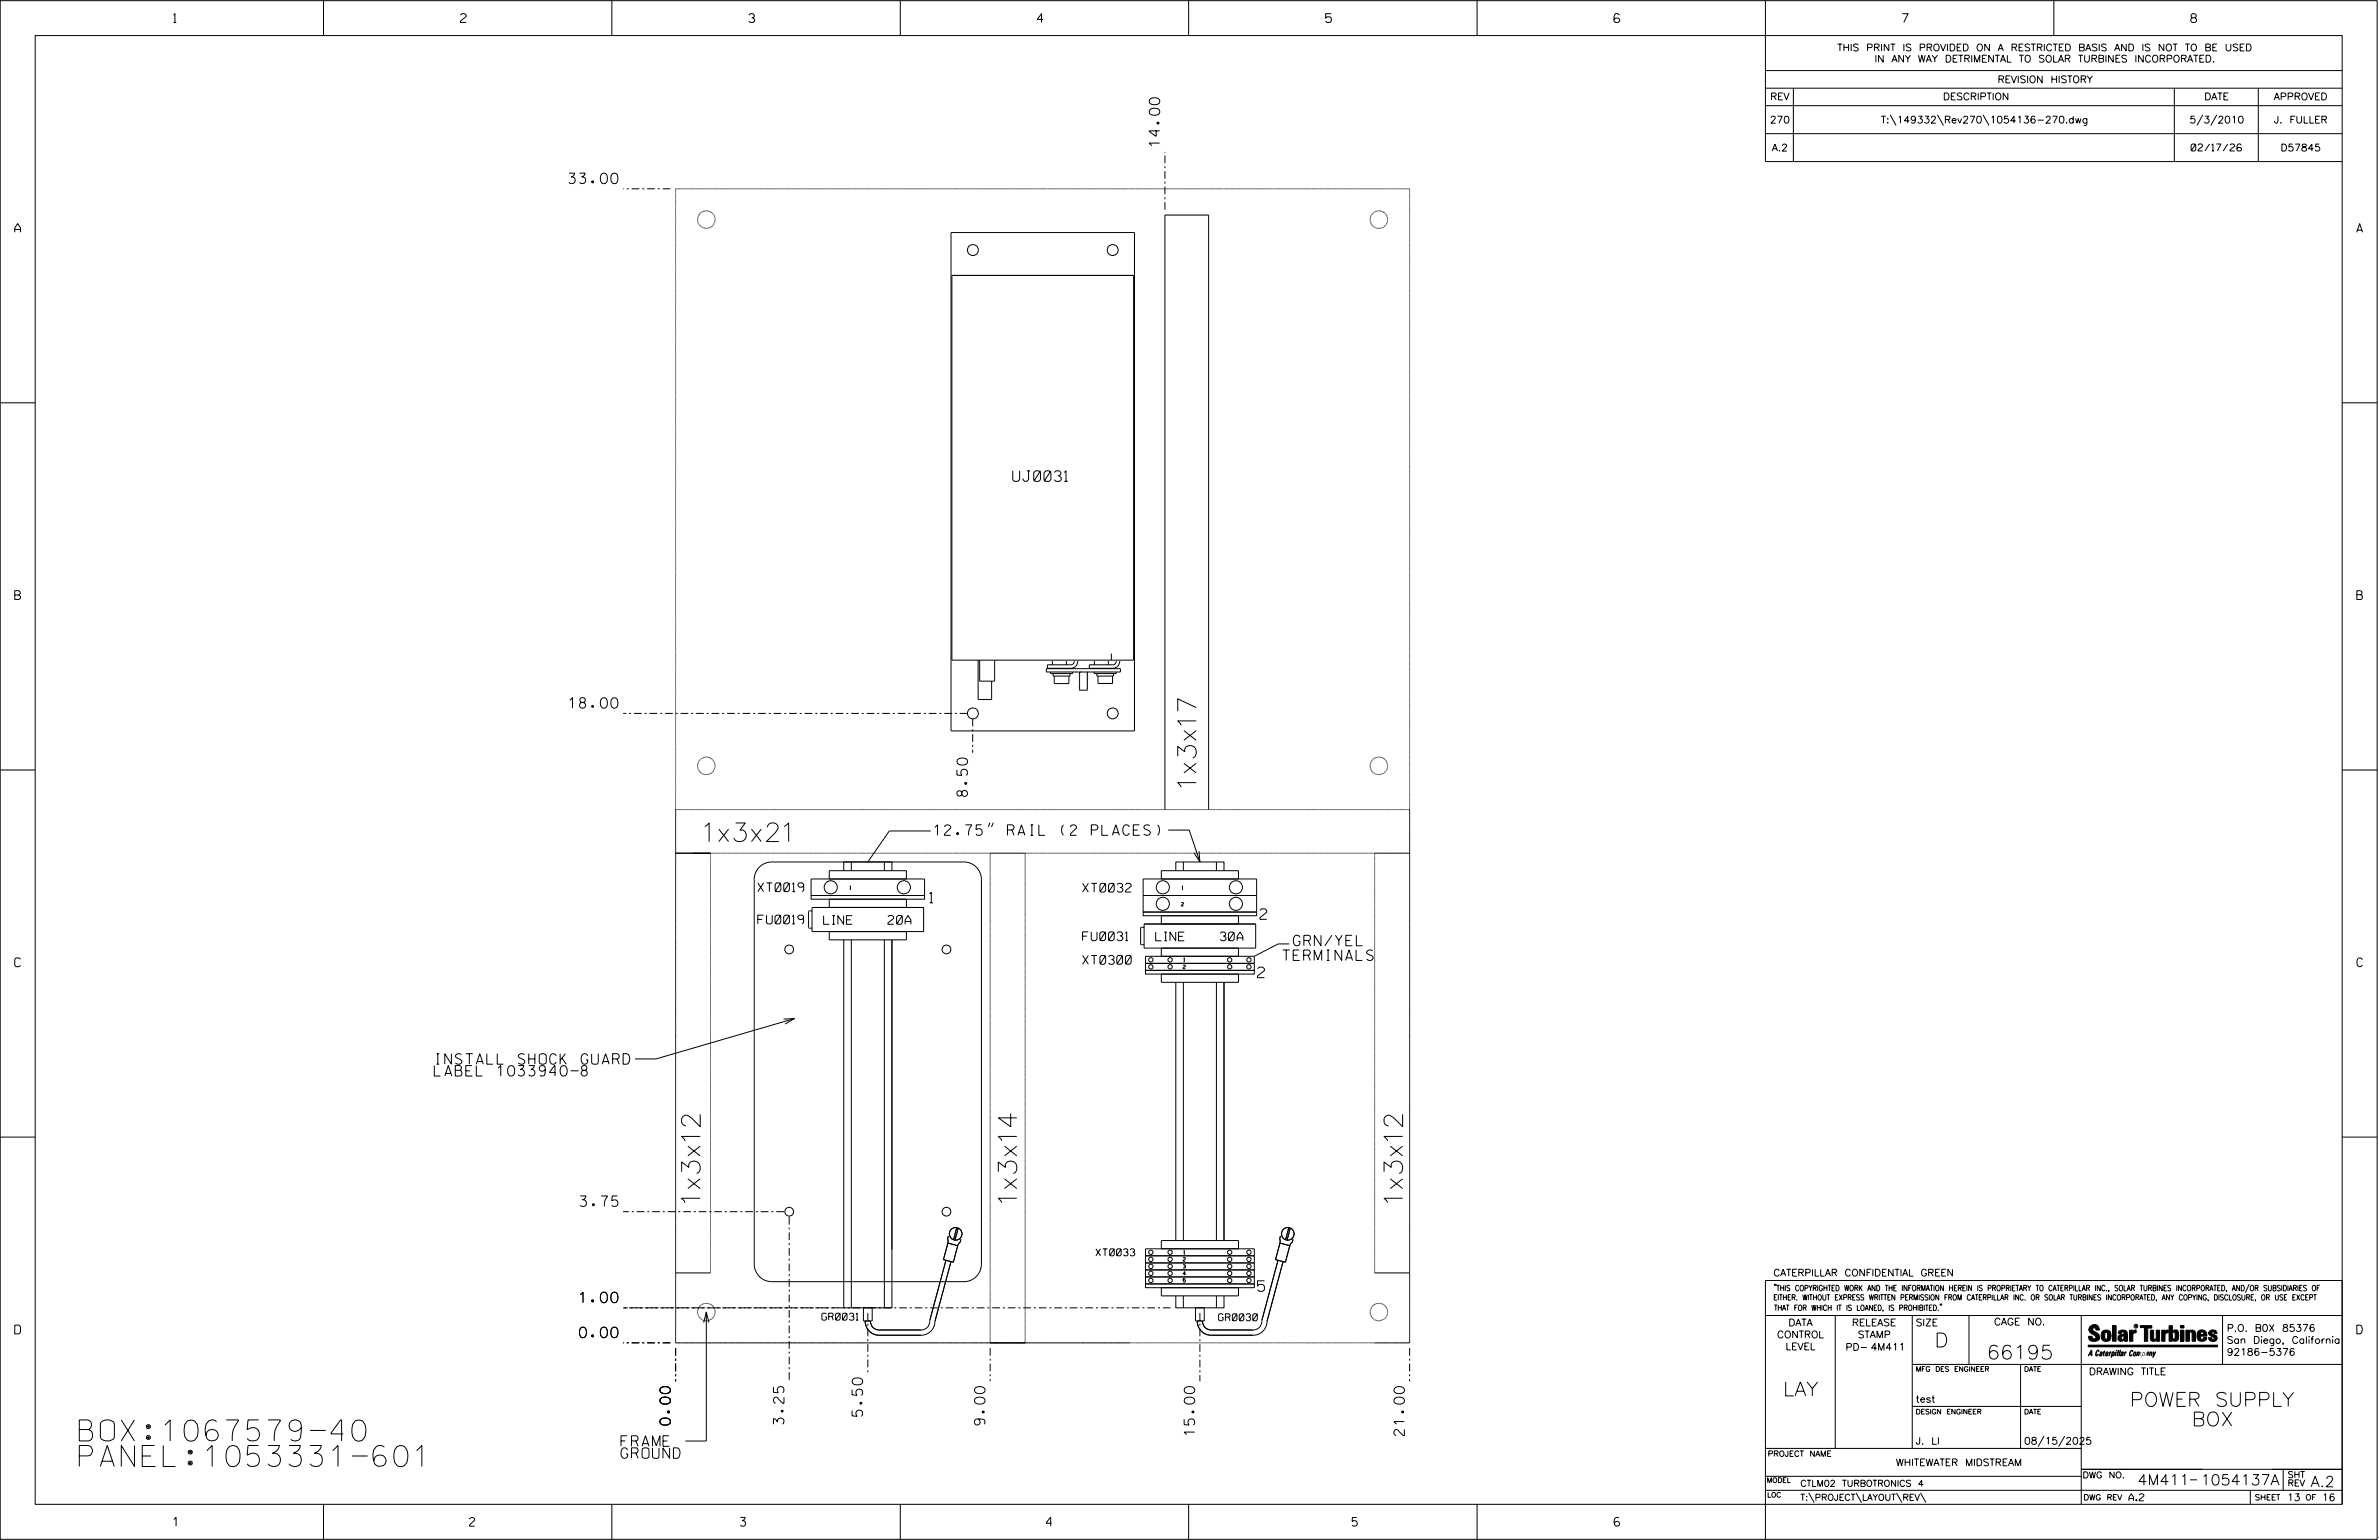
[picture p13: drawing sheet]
<svg xmlns="http://www.w3.org/2000/svg" width="864mm" height="559mm" viewBox="0 0 864 559" stroke-linecap="round" stroke-linejoin="round" font-family="sans-serif">
<defs><g id="words">
<g font-size="7.6">
<text x="28.8" y="522.9">BOX:1067579-40</text>
<text x="28.8" y="532.1">PANEL:1053331-601</text>
</g>
<g font-size="6.7">
<text x="434.3" y="285.6" transform="rotate(-90 434.3 285.6)">1x3x17</text>
<text x="255.8" y="305.4">1x3x21</text>
<text x="254.2" y="436.4" transform="rotate(-90 254.2 436.4)">1x3x12</text>
<text x="369.1" y="436.4" transform="rotate(-90 369.1 436.4)">1x3x14</text>
<text x="509.2" y="436.4" transform="rotate(-90 509.2 436.4)">1x3x12</text>
</g>
<g font-size="5.1">
<text x="702.3" y="488.8">D</text>
<text x="721.2" y="493.2">66195</text>
<text x="647.3" y="506.5">LAY</text>
<text x="773.1" y="510.3">POWER SUPPLY</text>
<text x="795.6" y="517.4">BOX</text>
</g>
<g font-size="3.8">
<text x="421" y="53.2" transform="rotate(-90 421 53.2)">14.00</text>
<text x="206.6" y="66.6">33.00</text>
<text x="367.6" y="174.7">UJ0031</text>
<text x="206.6" y="257">18.00</text>
<text x="351.2" y="289" transform="rotate(-90 351.2 289)">8.50</text>
<text x="339.1" y="303.1">12.75&quot; RAIL (2 PLACES)</text>
<text x="337.5" y="327.6">1</text>
<text x="457.4" y="333.6">2</text>
<text x="469.5" y="343.2">GRN/YEL</text>
<text x="465.6" y="348.5">TERMINALS</text>
<text x="456.5" y="354.8">2</text>
<text x="157.7" y="386.2">INSTALL SHOCK GUARD</text>
<text x="157.7" y="390.4">LABEL 1033940-8</text>
<text x="210.7" y="437.8">3.75</text>
<text x="210.4" y="472.7">1.00</text>
<text x="456.5" y="468.5">5</text>
<text x="210.4" y="485.4">0.00</text>
<text x="313.1" y="513.9" transform="rotate(-90 313.1 513.9)">5.50</text>
<text x="243.3" y="517.1" transform="rotate(-90 243.3 517.1)">0.00</text>
<text x="284.6" y="516.8" transform="rotate(-90 284.6 516.8)">3.25</text>
<text x="357.5" y="517.1" transform="rotate(-90 357.5 517.1)">9.00</text>
<text x="433.7" y="520.9" transform="rotate(-90 433.7 520.9)">15.00</text>
<text x="509.8" y="520.9" transform="rotate(-90 509.8 520.9)">21.00</text>
<text x="225.4" y="524.8">FRAME</text>
<text x="225.4" y="529.2">GROUND</text>
<text x="775.9" y="538.9">4M411</text>
<text x="798.8" y="538.9">1054137A</text>
<text x="838.8" y="539.5">A.2</text>
</g>
<g font-size="3.2">
<text x="63" y="8.2">1</text>
<text x="167.2" y="8.2">2</text>
<text x="271.8" y="8.2">3</text>
<text x="376.5" y="8.2">4</text>
<text x="481.2" y="8.2">5</text>
<text x="690.6" y="8.2">7</text>
<text x="795.3" y="8.2">8</text>
<text x="5.4" y="84.3">A</text>
<text x="855.5" y="84.3">A</text>
<text x="5.4" y="217.5">B</text>
<text x="855.6" y="217.5">B</text>
<text x="275.1" y="323.5">XT0019</text>
<text x="393" y="323.7">XT0032</text>
<text x="275.1" y="335.2">FU0019</text>
<text x="299" y="335.4">LINE</text>
<text x="322.3" y="335.4">20A</text>
<text x="393" y="341.3">FU0031</text>
<text x="419.5" y="341.4">LINE</text>
<text x="442.9" y="341.4">30A</text>
<text x="5.4" y="350.8">C</text>
<text x="393" y="349.9">XT0300</text>
<text x="855.6" y="350.8">C</text>
<text x="5.4" y="484">D</text>
<text x="855.6" y="484">D</text>
<text x="62.8" y="553.8">1</text>
<text x="170.4" y="553.8">2</text>
<text x="268.8" y="553.8">3</text>
<text x="379.8" y="553.8">4</text>
<text x="490.8" y="553.8">5</text>
<text x="585.9" y="553.8">6</text>
</g>
<g font-size="2.5">
<text x="666.9" y="18.5">THIS PRINT IS PROVIDED ON A RESTRICTED BASIS AND IS NOT TO BE USED</text>
<text x="680.5" y="22.6">IN ANY WAY DETRIMENTAL TO SOLAR TURBINES INCORPORATED.</text>
<text x="725.1" y="30">REVISION HISTORY</text>
<text x="642.6" y="36.3">REV</text>
<text x="705.3" y="36.3">DESCRIPTION</text>
<text x="800.2" y="36.3">DATE</text>
<text x="825.4" y="36.3">APPROVED</text>
<text x="642.5" y="44.7">270</text>
<text x="682.8" y="44.7">T:\149332\Rev270\1054136-270.dwg</text>
<text x="794.8" y="44.7">5/3/2010</text>
<text x="825.5" y="44.7">J. FULLER</text>
<text x="643.2" y="54.8">A.2</text>
<text x="795.4" y="54.8">02/17/26</text>
<text x="827.9" y="54.8">D57845</text>
<text x="397.8" y="455.7">XT0033</text>
<text x="643.8" y="463">CATERPILLAR CONFIDENTIAL GREEN</text>
<text x="298.3" y="479">GR0031</text>
<text x="442.4" y="479.2">GR0030</text>
<text x="645.1" y="485.5">CONTROL</text>
<text x="649.2" y="481.1">DATA</text>
<text x="672.3" y="481.1">RELEASE</text>
<text x="674.4" y="485.5">STAMP</text>
<text x="695.4" y="481.1">SIZE</text>
<text x="723.8" y="480.8">CAGE NO.</text>
<text x="808.4" y="483.1">P.O. B0X 85376</text>
<text x="648.2" y="489.8">LEVEL</text>
<text x="669.9" y="490">PD- 4M411</text>
<text x="808.4" y="487.5">San Diego, California</text>
<text x="808.4" y="491.8">92186-5376</text>
<text x="758.3" y="498.9">DRAWING TITLE</text>
<text x="695.4" y="524.1">J. LI</text>
<text x="734.8" y="524.1">08/15/2025</text>
<text x="688.2" y="531.9">WHITEWATER MIDSTREAM</text>
<text x="772.8" y="544.6">A.2</text>
<text x="830.2" y="544.6">13</text>
<text x="842.9" y="544.6">16</text>
</g>
<g font-size="2.3">
<text x="653.5" y="539.4">CTLM02 TURBOTRONICS 4</text>
<text x="756" y="536.3">DWG NO.</text>
<text x="830.4" y="539.3">REV</text>
<text x="830.4" y="536.2">SHT</text>
<text x="653.5" y="544.5">T:\PROJECT\LAYOUT\REV\</text>
</g>
<g font-size="2">
<text x="643.8" y="468.4">&quot;THIS COPYRIGHTED WORK AND THE INFORMATION HEREIN IS PROPRIETARY TO CATERPILLAR INC., SOLAR TURBINES INCORPORATED, AND/OR SUBSIDIARIES OF</text>
<text x="643.8" y="471.8">EITHER. WITHOUT EXPRESS WRITTEN PERMISSION FROM CATERPILLAR INC. OR SOLAR TURBINES INCORPORATED, ANY COPYING, DISCLOSURE, OR USE EXCEPT</text>
<text x="644" y="475.6">THAT FOR WHICH IT IS LOANED, IS PROHIBITED.&quot;</text>
<text x="641.7" y="528.5">PROJECT NAME</text>
<text x="756.3" y="544.3">DWG REV</text>
<text x="818.5" y="544.3">SHEET</text>
<text x="836.9" y="544.3">OF</text>
</g>
<g font-size="1.8">
<text x="695.4" y="497.6">MFG DES ENGINEER</text>
<text x="734.8" y="497.6">DATE</text>
<text x="695.4" y="513.1">DESIGN ENGINEER</text>
<text x="734.8" y="513.1">DATE</text>
<text x="641.3" y="538">MODEL</text>
<text x="641.5" y="543.3">LOC</text>
</g>
<g font-size="1.3">
<text x="308.5" y="322.8">1</text>
<text x="429" y="322.8">1</text>
<text x="428.8" y="328.8">2</text>
<text x="429.5" y="351.5">2</text>
<text x="429.7" y="348.9">1</text>
<text x="429.7" y="455">1</text>
<text x="429.5" y="457.6">2</text>
<text x="429.5" y="460.1">3</text>
<text x="429.5" y="462.7">4</text>
<text x="429.5" y="465.2">5</text>
</g>
<text font-size=".9" x="775.1" y="481.7">R</text>
</g></defs>
<g fill="none" stroke="#000" stroke-width=".36">
<path d="M.1 .2h862.8v558.4h-862.8zM12.8 12.9h837.4v533h-837.4zM117.4 .2v12.7M222.1 .2v12.7M326.8 .2v12.7M431.5 .2v12.7M536.2 .2v12.7M587.9 5.5l-.5-.5h-1l-.5 1v1.7l.5 .4h1l.6-.4v-.6l-.6-.5h-1l-.5 .5M640.9 .2v58.4h209.3M745.6 .2v12.7M640.9 25.6h209.3M640.9 32h209.3"/>
<path d="M640.9 38.3h209.3M651 32v26.6M789.3 32v26.6M819.8 32v26.6M640.9 48.5h209.3M686.2 41.7l2.1 3.8M703.3 41.7l2.2 3.8M719.9 41.7l2.1 3.8M799.6 41.7l-2.1 3.8M804.7 41.7l-2.2 3.8M245.3 68.5h266.4v418.8h-266.4zM253.2 79.8v.1"/>
<path d="M253.2 79.6v.2M253.2 79.7h.1M253.2 79.5h.1M253.3 79.3v.1M253.3 79.2h.1M253.3 79.4v.1M253.3 79.2v.1M253.3 79.9v.3M253.3 79.1v.1M253.3 79h.1M253.4 78.8l-.1 .2M253.4 78.7h.1"/>
<path d="M253.4 78.7v.1M253.4 78.5h.1M253.4 78.6v.1M253.5 78.4h.1M253.6 78.3l-.1 .2M253.6 78.2h.1M253.8 78l-.2 .2M253.8 77.9v.1M253.8 77.8v.1M253.9 77.8h.1M253.9 77.7v.1M254 77.7h.1"/>
<path d="M254 77.6h.1M254.1 77.5v.1M254.1 77.5h.1M254.2 77.4h.1M254.3 77.3l-.1 .1M254.3 77.3h.1M254.4 77.2l-.1 .1M254.4 77.2h.1M254.5 77.1v.1M254.6 77.1h.1M254.7 77l-.1 .1M254.7 77h.1"/>
<path d="M254.8 76.9l-.1 .1M254.9 76.9h-.1M255 76.9h-.1M255 76.8v.1M255.3 76.7l-.3 .1M255.3 76.7h.1M255.4 76.7h-.1M255.4 76.7h.1M255.6 76.6l-.1 .1M255.6 76.6h.1M256.1 76.6h-.4M256.1 76.5h.1"/>
<path d="M256.2 76.5h.1M256.3 76.5h.1M256.4 76.5h.1M256.5 76.5h.1M256.6 76.5h.1M256.6 76.5l.2 .1M256.8 76.5h.1M256.8 76.6h.1M256.9 76.6h.1M257 76.6l.6 .1M257.4 76.7h.1M257.6 76.7l.3 .2"/>
<path d="M257.9 76.9h.1M258 77h.1M258.1 77h.1M258.2 77v.1M258.2 77.1l.1 .1M258.3 77.2l.1 .1M258.5 77.3h.1M258.5 77.3l.1 .1M258.6 77.4h.1M258.6 77.4l.1 .1M258.7 77.5h.1M258.7 77.5l.2 .2"/>
<path d="M258.8 77.6h.1M258.9 77.7v.1M258.9 77.8l.1 .1M259 77.9h.1M259 77.9l.1 .1M259.1 78h.1M259.1 78.1h.1M259.2 78.2h.1M259.2 78.2l.1 .1M259.3 78.3h.1M259.3 78.4h.1M259.3 78.5h.1"/>
<path d="M259.4 78.5v.1M259.4 78.6h.1M259.4 78.7h.1M259.4 78.8h.1M259.5 78.8v.3M259.5 78.9v.1M259.5 79.2h.1M259.5 79.1h.1M259.6 79.3h.1M259.6 79.4h.1M259.6 79.9v.1M259.6 79.3v.1"/>
<path d="M259.6 79.5v.1M259.6 79.7h.1M259.6 79.8v.1M259.6 79.8h.1M259.6 80l-.1 .1M259.6 79.6h.1M497.4 79.5h.1M497.4 79.9h.1M497.4 79.9v.1M497.4 79.4v.4M497.4 79.4h.1M497.4 79.2h.1"/>
<path d="M497.4 79.1v.1M497.4 79.2v.1M497.5 78.9v.1M497.5 79v.1M497.5 78.9h.1M497.6 78.6l-.1 .2M497.6 78.6h.1M497.7 78.3l-.1 .2M497.8 78.1l-.1 .1M497.8 78.1h.1M497.9 78l-.1 .1M497.9 78h.1"/>
<path d="M497.9 77.9h.1M498 77.8h.1M498.1 77.7l-.1 .1M498.1 77.7h.1M498.2 77.6l-.1 .1M498.2 77.6h.1M498.3 77.5h-.1M498.3 77.4h.1M498.4 77.4h-.1M498.4 77.3h.1M498.5 77.3h-.1M498.6 77.2h.1"/>
<path d="M498.7 77.2h-.1M498.7 77.1h.1M498.8 77l-.1 .1M498.8 77h.1M498.9 76.9v.1M499 76.9h.1M499.4 76.7l-.4 .2M499.4 76.7h.1M499.5 76.7h.1M499.6 76.7h.1M499.7 76.6l-.1 .1M499.7 76.6h.1"/>
<path d="M500 76.6h-.2M500.1 76.6h.1M500.2 76.5h.1M500.3 76.5h.4M500.4 76.5h.1M500.7 76.5h.1M500.8 76.5l.1 .1M500.9 76.5h.1M500.9 76.6h.2M501.1 76.6h.1M501.2 76.6h.1M501.3 76.6h.1"/>
<path d="M501.4 76.6h.1M501.4 76.7h.1M501.6 76.7h.1M501.7 76.7h.1M501.8 76.8h.1M501.9 76.8h.1M501.9 76.8l.4 .2M502 76.9h.1M502.3 77h.1M502.3 77.1l.2 .1M502.5 77.2h.1M502.6 77.3h.1"/>
<path d="M502.6 77.3l.1 .1M502.7 77.4l.1 .1M502.8 77.5h.1M502.8 77.5l.1 .1M502.9 77.6h.1M503 77.6l.1 .2M503 77.7v.1M503.1 77.9h.1M503.2 77.9v.1M503.2 78h.1M503.2 78l.1 .1M503.3 78.1v.1"/>
<path d="M503.3 78.2l.1 .1M503.4 78.3h.1M503.4 78.3l.1 .3M503.5 78.6h.1M503.6 78.6v.1M503.6 78.8h.1M503.6 78.8v.1M503.6 78.9h.1M503.6 79l.1 .2M503.7 79.1h.1M503.7 79.3h.1M503.7 79.3v.3"/>
<path d="M503.7 79.6h.1M503.7 79.8h.1M503.7 79.6v.6M511.7 68.7h.1M511.7 68.8h.1M511.7 69h.1M511.7 69.3h.1M511.7 69.5h.1M511.7 69.7h.1M511.7 70h.1M511.7 70.2h.1M511.7 70.3h.1"/>
<path d="M511.7 70.7h.1M511.7 70.8h.1M511.7 71h.1M511.7 71.2h.1M511.7 71.5h.1M511.7 71.7h.1M511.7 71.8v.1M511.7 72.2h.1M511.7 72.4h.1M511.7 72.5h.1M511.7 72.9h.1M511.7 73h.1"/>
<path d="M511.7 73.2h.1M511.7 73.7h.1M511.7 73.9h.1M511.7 74h.1M511.7 74.4h.1M511.7 74.5h.1M511.7 74.7h.1M511.7 75h.1M511.7 75.2h.1M511.7 75.4h.1M511.7 75.7h.1M511.7 75.9h.1"/>
<path d="M511.7 76v.1M511.7 76.6h.1M511.7 76.7h.1M511.7 76.9h.1M511.7 77.2h.1M511.7 77.4h.1M511.7 77.6h.1M511.7 77.9h.1M511.7 78.1h.1M511.7 78.2h.1M511.7 78.6h.1M511.7 78.7h.1"/>
<path d="M511.7 78.9h.1M511.7 79.1h.1M511.7 79.4h.1M511.7 79.6h.1M511.7 79.7v.1M253.3 80h.1M253.3 80.2h.1M253.3 80.2v.1M253.3 80.3v.1M253.3 80.4v.1M253.3 80.5h.1M253.4 80.5v.1"/>
<path d="M253.4 80.7h.1M253.4 80.7v.1M253.4 80.8h.1M253.5 80.9v.1M253.5 81h.1M253.5 81l.2 .4M253.6 81.3h.1M253.8 81.4h.1M253.8 81.5h.1M253.8 81.6h.1M253.9 81.6v.1M253.9 81.7h.1"/>
<path d="M254 81.7v.1M254.1 81.8v.1M254.2 81.9h.1M254.2 82h.1M254.3 82.1h.1M254.3 82.1l.1 .1M254.5 82.2l.2 .1M254.7 82.4l.1 .1M254.9 82.5h.1M255 82.6h.1M255.1 82.6h.1M255.2 82.6l.1 .1"/>
<path d="M255.3 82.7h.1M255.5 82.7h.1M255.5 82.7l.1 .1M255.6 82.8h.1M255.7 82.8h.2M255.9 82.8h.1M256 82.8l.4 .1M256.1 82.8h.1M256.4 82.9h.1M256.5 82.9h.1M256.6 82.9h.1M256.8 82.8l-.2 .1"/>
<path d="M256.8 82.8h.1M256.9 82.8h.1M257 82.8h.1M257.1 82.8h.1M257.3 82.7h.1M257.4 82.7h-.1M257.4 82.7h.1M257.6 82.7h-.1M257.6 82.6h.1M257.7 82.5v.1M257.8 82.5l-.2 .1M257.9 82.5h.1"/>
<path d="M258.2 82.3l-.3 .2M258.2 82.3h.1M258.3 82.2l-.1 .1M258.3 82.2h.1M258.4 82.1l-.1 .1M258.5 82.1h-.1M258.6 82l-.1 .1M258.6 82h.1M258.7 81.9l-.1 .1M258.8 81.8l-.1 .1M258.8 81.8h.1M258.9 81.7h-.1"/>
<path d="M258.9 81.6h.1M259 81.5l-.1 .1M259 81.5h.1M259.2 81.2l-.2 .3M259.2 81.2h.1M259.3 81.1l-.1 .1M259.3 81.1h.1M259.3 81h.1M259.3 80.9h.1M259.4 80.8h.1M259.4 80.8v.1M259.4 80.6v.1"/>
<path d="M259.4 80.6h.1M259.5 80.4h.1M259.5 80.3v.3M259.5 80.2v.1M259.6 80.1h.1M345.2 84.4h66.6v180.8h-66.6zM345.5 99.9h66v139.6h-66zM497.4 80.1v.1M497.4 80h.1M497.4 80.3h.1M497.4 80.2h.1M497.4 80.4h.1"/>
<path d="M497.5 80.4v.1M497.5 80.5h.1M497.5 80.6h.1M497.5 80.7h.1M497.6 80.7v.1M497.6 80.8v.1M497.6 80.9l.1 .2M497.7 81.2l.1 .1M497.7 81.1v.1M497.8 81.3h.1M497.8 81.4h.1M497.9 81.4h.1"/>
<path d="M497.9 81.5l.2 .2M498.1 81.7h.1M498.1 81.7l.1 .1M498.2 81.8h.1M498.2 81.9l.5 .4M498.4 82.1h.1M498.6 82.2h.1M498.7 82.3h.1M498.8 82.3h.1M498.8 82.4h.1M498.9 82.4h.1M499 82.5h.1"/>
<path d="M499.1 82.5h.1M499.2 82.6h.1M499.3 82.6h.1M499.3 82.6l.3 .1M499.6 82.7l.1 .1M499.8 82.8h.1M499.9 82.8h.1M500 82.8h.1M500.1 82.8h.1M500.3 82.8v.1M500.3 82.9h.1M500.4 82.9h.1"/>
<path d="M500.5 82.9h.1M500.6 82.9h.1M500.8 82.9h.1M500.9 82.8l-.1 .1M500.9 82.8h.1M501 82.8h.1M501.3 82.8h.1M501.4 82.8h-.3M501.4 82.7h.1M501.5 82.7h.1M501.6 82.7h.1M501.7 82.7h-.1"/>
<path d="M501.7 82.6h.1M501.9 82.6h-.1M501.9 82.6h.1M502 82.5l-.1 .1M502.1 82.5h-.1M502.1 82.4v.1M502.2 82.4h.1M502.3 82.3l-.1 .1M502.3 82.3h.1M502.4 82.2v.1M502.5 82.2h.1M502.6 82.1l-.1 .1"/>
<path d="M502.6 82.1h.1M502.7 82h.1M502.8 81.9l-.2 .2M502.8 81.9h.1M502.9 81.8h-.1M503 81.7v.1M503 81.7h.1M503.1 81.6h.1M503.1 81.5v.1M503.2 81.5h.1M503.2 81.4v.1M503.3 81.3l-.1 .1"/>
<path d="M503.3 81.2v.1M503.3 81.2h.1M503.4 81.1l-.1 .1M503.4 81v.1M503.4 80.9v.1M503.5 80.9h.1M503.6 80.8l-.1 .1M503.6 80.6h.1M503.6 80.6v.1M503.6 80.5h.1M503.7 80.3l-.1 .1M503.7 80.3h.1"/>
<path d="M511.7 80.1h.1M511.7 80.3h.1M511.7 80.4h.1M511.7 80.8h.1M511.7 80.9h.1M511.7 81.1h.1M511.7 81.6h.1M511.7 81.8h.1M511.7 81.9h.1M511.7 82.3h.1M511.7 82.4h.1M511.7 82.6h.1"/>
<path d="M511.7 82.9v.1M511.7 83.1h.1M511.7 83.3h.1M511.7 83.6h.1M511.7 83.8h.1M511.7 84h.1M511.7 84.5h.1M511.7 84.6h.1M511.7 84.8h.1M511.7 85.1h.1M511.7 85.3h.1M511.7 85.5h.1"/>
<path d="M511.7 85.8h.1M511.7 86h.1M511.7 86.1h.1M511.7 86.5h.1M511.7 86.6v.1M511.7 86.8h.1M511.7 87h.1M511.7 87.3h.1M511.7 87.5h.1M511.7 87.7h.1M511.7 88h.1M511.7 88.2h.1"/>
<path d="M511.7 88.3h.1M511.7 88.7h.1M511.7 88.8h.1M511.7 89h.1M511.7 89.3h.1M511.7 89.5h.1M511.7 89.7h.1M511.7 89.8h.1M511.7 90.2h.1M511.7 90.3h.1M511.7 90.5h.1M511.7 90.8v.1"/>
<path d="M511.7 91h.1M511.7 91.2h.1M511.7 91.5h.1M511.7 91.7h.1M511.7 91.9h.1M511.7 92.4h.1M511.7 92.5h.1M511.7 92.7h.1M511.7 93h.1M511.7 93.2h.1M511.7 93.4h.1M511.7 93.7h.1"/>
<path d="M511.7 93.9h.1M511.7 94h.1M511.7 94.4h.1M511.7 94.5v.1M511.7 94.7h.1M511.7 95.2h.1M511.7 95.4h.1M511.7 95.6h.1M511.7 95.9h.1M511.7 96.1h.1M511.7 96.2h.1M511.7 96.6h.1"/>
<path d="M511.7 96.7h.1M511.7 96.9h.1M511.7 97.2h.1M511.7 97.4h.1M511.7 97.6h.1M511.7 97.7h.1M511.7 98.1h.1M511.7 98.2v.1M511.7 98.4h.1M511.7 98.7v.1M511.7 98.9h.1M511.7 99.1h.1"/>
<path d="M511.7 99.4h.1M511.7 99.6h.1M511.7 99.8h.1M511.7 100.3h.1M511.7 100.4h.1M511.7 100.6h.1M511.7 100.9h.1M511.7 101.1h.1M511.7 101.3h.1M511.7 101.6h.1M511.7 101.8h.1M511.7 101.9v.1"/>
<path d="M511.7 102.3h.1M511.7 102.4v.1M511.7 102.6h.1M511.7 103.1h.1M511.7 103.3h.1M511.7 103.5h.1M511.7 103.8h.1M511.7 104h.1M511.7 104.1h.1M511.7 104.5h.1M511.7 104.6h.1M511.7 104.8h.1"/>
<path d="M511.7 105.1h.1M511.7 105.3h.1M511.7 105.5h.1M511.7 105.6h.1M511.7 106h.1M511.7 106.1v.1M511.7 106.3h.1M511.7 106.6v.1M511.7 106.8h.1M511.7 107h.1M511.7 107.3h.1M511.7 107.5h.1"/>
<path d="M511.7 107.7h.1M511.7 108.2h.1M511.7 108.3h.1M511.7 108.5h.1M511.7 108.8h.1M511.7 109h.1M511.7 109.2h.1M511.7 109.5h.1M511.7 109.7h.1M511.7 109.8v.1M511.7 110.2h.1M511.7 110.3v.1"/>
<path d="M511.7 110.5h.1M511.7 111h.1M511.7 111.2h.1M511.7 111.4h.1M511.7 111.7h.1M511.7 111.9h.1M511.7 112h.1M511.7 112.4h.1M511.7 112.5h.1M511.7 112.7h.1M511.7 113h.1M511.7 113.2h.1"/>
<path d="M511.7 113.4h.1M511.7 113.5v.1M511.7 113.9h.1M511.7 114v.1M511.7 114.2h.1M511.7 114.6h.1M511.7 114.7h.1M511.7 114.9h.1M511.7 115.2h.1M511.7 115.4h.1M511.7 115.6h.1M511.7 116.1h.1"/>
<path d="M511.7 116.2h.1M511.7 116.4h.1M511.7 116.7h.1M511.7 116.9h.1M511.7 117.1h.1M511.7 117.4h.1M511.7 117.6h.1M511.7 117.7v.1M511.7 118.1h.1M511.7 118.2v.1M511.7 118.4h.1M511.7 118.9h.1"/>
<path d="M511.7 119.1h.1M511.7 119.3h.1M511.7 119.6h.1M511.7 119.8h.1M511.7 119.9h.1M511.7 120.3h.1M511.7 120.4h.1M511.7 120.6h.1M511.7 120.9h.1M511.7 121.1h.1M511.7 121.3h.1M511.7 121.4v.1"/>
<path d="M511.7 121.8h.1M511.7 121.9v.1M511.7 122.1h.1M511.7 122.5h.1M511.7 122.6h.1M511.7 122.8h.1M511.7 123.1h.1M511.7 123.3h.1M511.7 123.5h.1M511.7 123.8h.1M511.7 124h.1M511.7 124.1h.1"/>
<path d="M511.7 124.3h.1M511.7 124.6h.1M511.7 124.8h.1M511.7 125h.1M511.7 125.3h.1M511.7 125.5h.1M511.7 125.6v.1M511.7 126h.1M511.7 126.2h.1M511.7 126.3h.1M511.7 126.8h.1M511.7 127h.1"/>
<path d="M511.7 127.2h.1M511.7 127.5h.1M511.7 127.7h.1M511.7 127.8h.1M511.7 128.2h.1M511.7 128.3h.1M511.7 128.5h.1M511.7 128.8v.1M511.7 129h.1M511.7 129.2h.1M511.7 129.3v.1M511.7 129.7h.1"/>
<path d="M511.7 129.9h.1M511.7 130h.1M511.7 130.4h.1M511.7 130.5h.1M511.7 130.7h.1M511.7 131h.1M511.7 131.2h.1M511.7 131.4h.1M511.7 131.7h.1M511.7 131.9h.1M511.7 132h.1M511.7 132.2h.1"/>
<path d="M511.7 132.5v.1M511.7 132.7h.1M511.7 132.9h.1M511.7 133.2h.1M511.7 133.4h.1M511.7 133.5v.1M511.7 133.9h.1M511.7 134.1h.1M511.7 134.2h.1M511.7 134.7h.1M511.7 134.9h.1M511.7 135.1h.1"/>
<path d="M511.7 135.4h.1M511.7 135.6h.1M511.7 135.7h.1M511.7 136.1h.1M511.7 136.2h.1M511.7 136.4h.1M511.7 136.7v.1M511.7 136.9h.1M511.7 137.1h.1M511.7 137.6h.1M511.7 137.8h.1M511.7 137.9h.1"/>
<path d="M511.7 138.3h.1M511.7 138.4h.1M511.7 138.6h.1M511.7 138.9h.1M511.7 139.1h.1M511.7 139.3h.1M511.7 139.6h.1M511.7 139.8h.1M511.7 139.9h.1M.1 146.2h12.7M511.7 140.1h.1M511.7 140.4v.1"/>
<path d="M511.7 140.6h.1M511.7 140.8h.1M511.7 141.1h.1M511.7 141.3h.1M511.7 141.5h.1M511.7 141.8h.1M511.7 142h.1M511.7 142.1h.1M511.7 142.6h.1M511.7 142.8h.1M511.7 143h.1M511.7 143.3h.1"/>
<path d="M511.7 143.5h.1M511.7 143.6h.1M511.7 144h.1M511.7 144.1v.1M511.7 144.3h.1M511.7 144.6v.1M511.7 144.8h.1M511.7 145h.1M511.7 145.5h.1M511.7 145.7h.1M511.7 145.8h.1M511.7 146.2h.1"/>
<path d="M511.7 146.3h.1M511.7 146.5h.1M511.7 146.8h.1M511.7 147h.1M511.7 147.2h.1M511.7 147.5h.1M511.7 147.7h.1M511.7 147.8h.1M511.7 148h.1M511.7 148.3v.1M511.7 148.5h.1M511.7 148.7h.1"/>
<path d="M511.7 149h.1M511.7 149.2h.1M511.7 149.4h.1M511.7 149.7h.1M511.7 149.9h.1M511.7 150h.1M511.7 150.5h.1M511.7 150.7h.1M511.7 150.9h.1M511.7 151.2h.1M511.7 151.4h.1M511.7 151.5h.1"/>
<path d="M511.7 151.9h.1M511.7 152v.1M511.7 152.2h.1M511.7 152.5v.1M511.7 152.7h.1M511.7 152.9h.1M511.7 153.4h.1M511.7 153.6h.1M511.7 153.7h.1M511.7 154.1h.1M511.7 154.2h.1M511.7 154.4h.1"/>
<path d="M511.7 154.7h.1M511.7 154.9h.1M511.7 155.1h.1M511.7 155.4h.1M511.7 155.6h.1M511.7 155.7v.1M511.7 155.9h.1M511.7 156.2v.1M511.7 156.4h.1M511.7 156.6h.1M511.7 156.9h.1M511.7 157.1h.1"/>
<path d="M511.7 157.3h.1M511.7 157.6h.1M511.7 157.8h.1M511.7 157.9h.1M511.7 158.4h.1M511.7 158.6h.1M511.7 158.8h.1M511.7 159.1h.1M511.7 159.3h.1M511.7 159.4v.1M511.7 159.8h.1M511.7 159.9v.1"/>
<path d="M850.2 146.2h12.7M511.7 160.1h.1M511.7 160.4v.1M511.7 160.6h.1M511.7 160.8h.1M511.7 161.3h.1M511.7 161.5h.1M511.7 161.6h.1M511.7 162h.1M511.7 162.1h.1M511.7 162.3h.1M511.7 162.6h.1"/>
<path d="M511.7 162.8h.1M511.7 163h.1M511.7 163.3h.1M511.7 163.5h.1M511.7 163.6v.1M511.7 163.8h.1M511.7 164.1v.1M511.7 164.3h.1M511.7 164.5h.1M511.7 164.8h.1M511.7 165h.1M511.7 165.2h.1"/>
<path d="M511.7 165.5h.1M511.7 165.7h.1M511.7 165.8h.1M511.7 166.2h.1M511.7 166.3h.1M511.7 166.5h.1M511.7 166.7h.1M511.7 167h.1M511.7 167.2h.1M511.7 167.3v.1M511.7 167.7h.1M511.7 167.8v.1"/>
<path d="M511.7 168h.1M511.7 168.4h.1M511.7 168.5h.1M511.7 168.7h.1M511.7 169.2h.1M511.7 169.4h.1M511.7 169.5h.1M511.7 169.9h.1M511.7 170h.1M511.7 170.2h.1M511.7 170.5h.1M511.7 170.7h.1"/>
<path d="M511.7 170.9h.1M511.7 171.2h.1M511.7 171.4h.1M511.7 171.5v.1M511.7 172.1h.1M511.7 172.2h.1M511.7 172.4h.1M511.7 172.7h.1M511.7 172.9h.1M511.7 173.1h.1M511.7 173.4h.1M511.7 173.6h.1"/>
<path d="M511.7 173.7h.1M511.7 174.1h.1M511.7 174.2h.1M511.7 174.4h.1M511.7 174.6h.1M511.7 174.9h.1M511.7 175.1h.1M511.7 175.2v.1M511.7 175.6h.1M511.7 175.7v.1M511.7 175.9h.1M511.7 176.3h.1"/>
<path d="M511.7 176.4h.1M511.7 176.6h.1M511.7 177.1h.1M511.7 177.3h.1M511.7 177.4h.1M511.7 177.8h.1M511.7 177.9h.1M511.7 178.1h.1M511.7 178.4h.1M511.7 178.6h.1M511.7 178.8h.1M511.7 179.1h.1"/>
<path d="M511.7 179.3h.1M511.7 179.4v.1M511.7 180h.1M511.7 180.1h.1M511.7 180.3h.1M511.7 180.6h.1M511.7 180.8h.1M511.7 181h.1M511.7 181.3h.1M511.7 181.5h.1M511.7 181.6h.1M511.7 182h.1"/>
<path d="M511.7 182.1h.1M511.7 182.3h.1M511.7 182.5h.1M511.7 182.8h.1M511.7 183h.1M511.7 183.1v.1M511.7 183.5h.1M511.7 183.7h.1M511.7 183.8h.1M511.7 184.2h.1M511.7 184.3h.1M511.7 184.5h.1"/>
<path d="M511.7 185h.1M511.7 185.2h.1M511.7 185.3h.1M511.7 185.7h.1M511.7 185.8h.1M511.7 186h.1M511.7 186.3v.1M511.7 186.5h.1M511.7 186.7h.1M511.7 187h.1M511.7 187.2h.1M511.7 187.4h.1"/>
<path d="M511.7 187.9h.1M511.7 188h.1M511.7 188.2h.1M511.7 188.5h.1M511.7 188.7h.1M511.7 188.9h.1M511.7 189.2h.1M511.7 189.4h.1M511.7 189.5h.1M511.7 189.9h.1M511.7 190v.1M511.7 190.2h.1"/>
<path d="M511.7 190.4h.1M511.7 190.7h.1M511.7 190.9h.1M511.7 191v.1M511.7 191.4h.1M511.7 191.6h.1M511.7 191.7h.1M511.7 192.1h.1M511.7 192.2h.1M511.7 192.4h.1M511.7 192.9h.1M511.7 193.1h.1"/>
<path d="M511.7 193.2h.1M511.7 193.6h.1M511.7 193.7h.1M511.7 193.9h.1M511.7 194.2v.1M511.7 194.4h.1M511.7 194.6h.1M511.7 194.9h.1M511.7 195.1h.1M511.7 195.3h.1M511.7 195.8h.1M511.7 195.9h.1"/>
<path d="M511.7 196.1h.1M511.7 196.4h.1M511.7 196.6h.1M511.7 196.8h.1M511.7 197.1h.1M511.7 197.3h.1M511.7 197.4h.1M511.7 197.8h.1M511.7 197.9v.1M511.7 198.1h.1M511.7 198.3h.1M511.7 198.6h.1"/>
<path d="M511.7 198.8h.1M511.7 199h.1M511.7 199.3h.1M511.7 199.5h.1M511.7 199.6h.1M511.7 200h.1M511.7 200.1h.1M511.7 200.3h.1M511.7 200.6h.1M511.7 200.8h.1M511.7 201h.1M511.7 201.1h.1"/>
<path d="M511.7 201.5h.1M511.7 201.6v.1M511.7 201.8h.1M511.7 202.1v.1M511.7 202.3h.1M511.7 202.5h.1M511.7 202.8h.1M511.7 203h.1M511.7 203.2h.1M511.7 203.7h.1M511.7 203.8h.1M511.7 204h.1"/>
<path d="M511.7 204.3h.1M511.7 204.5h.1M511.7 204.7h.1M511.7 205h.1M511.7 205.2h.1M511.7 205.3h.1M511.7 205.7h.1M511.7 205.8v.1M511.7 206h.1M511.7 206.2h.1M511.7 206.5h.1M511.7 206.7h.1"/>
<path d="M511.7 206.9h.1M511.7 207.2h.1M511.7 207.4h.1M511.7 207.5h.1M511.7 207.9h.1M511.7 208h.1M511.7 208.2h.1M511.7 208.5h.1M511.7 208.7h.1M511.7 208.9h.1M511.7 209h.1M511.7 209.4h.1"/>
<path d="M511.7 209.5v.1M511.7 209.7h.1M511.7 210v.1M511.7 210.2h.1M511.7 210.4h.1M511.7 210.7h.1M511.7 210.9h.1M511.7 211.1h.1M511.7 211.6h.1M511.7 211.7h.1M511.7 211.9h.1M511.7 212.2h.1"/>
<path d="M511.7 212.4h.1M511.7 212.6h.1M511.7 212.9h.1M511.7 213.1h.1M511.7 213.2v.1M511.7 213.6h.1M511.7 213.7v.1M511.7 213.9h.1M511.7 214.4h.1M511.7 214.6h.1M511.7 214.8h.1M511.7 215.1h.1"/>
<path d="M511.7 215.3h.1M511.7 215.4h.1M511.7 215.8h.1M511.7 215.9h.1M511.7 216.1h.1M511.7 216.4h.1M511.7 216.6h.1M511.7 216.8h.1M511.7 216.9v.1M511.7 217.3h.1M511.7 217.4v.1M511.7 217.6h.1"/>
<path d="M511.7 218h.1M511.7 218.1h.1M511.7 218.3h.1M511.7 218.6h.1M511.7 218.8h.1M511.7 219h.1M511.7 219.5h.1M511.7 219.6h.1M511.7 219.8h.1M355.1 239.5v14.3h4.9v-6.6M355.6 239.5v7.7h5.5v-7.7M382 239.8v1.4"/>
<path d="M387.1 239.8v1.4M390 239.8a1.26 1.26 0 0 1-1.3 1.4h-8.5v1.3h8.5a2.54 2.54 0 0 0 2.5-2.7M397.3 239.8v1.4M402.3 239.8v1.4M403.4 237.1v2.4M405.2 239.8a1.28 1.28 0 0 1-1.3 1.4h-8.5v1.3h8.5a2.54 2.54 0 0 0 2.6-2.7M511.7 220.1h.1M511.7 220.3h.1M511.7 220.5h.1M511.7 220.8h.1M511.7 221h.1M511.7 221.1v.1"/>
<path d="M511.7 221.5h.1M511.7 221.6v.1M511.7 221.8h.1M511.7 222.3h.1M511.7 222.5h.1M511.7 222.7h.1M511.7 223h.1M511.7 223.2h.1M511.7 223.3h.1M511.7 223.7h.1M511.7 223.8h.1M511.7 224h.1"/>
<path d="M511.7 224.3h.1M511.7 224.5h.1M511.7 224.7h.1M511.7 224.8v.1M511.7 225.2h.1M511.7 225.3v.1M511.7 225.5h.1M511.7 225.9h.1M511.7 226h.1M511.7 226.2h.1M511.7 226.5h.1M511.7 226.7h.1"/>
<path d="M511.7 226.9h.1M511.7 227.4h.1M511.7 227.5h.1M511.7 227.7h.1M511.7 228h.1M511.7 228.2h.1M511.7 228.4h.1M511.7 228.7h.1M511.7 228.9h.1M511.7 229v.1M511.7 229.4h.1M511.7 229.6h.1"/>
<path d="M511.7 229.7h.1M511.7 230.2h.1M511.7 230.4h.1M511.7 230.6h.1M511.7 230.9h.1M511.7 231.1h.1M511.7 231.2h.1M511.7 231.6h.1M511.7 231.7h.1M511.7 231.9h.1M511.7 232.2v.1M511.7 232.4h.1"/>
<path d="M511.7 232.6h.1M511.7 232.7v.1M511.7 233.1h.1M511.7 233.2v.1M511.7 233.4h.1M511.7 233.8h.1M511.7 233.9h.1M511.7 234.1h.1M511.7 234.4h.1M511.7 234.6h.1M511.7 234.8h.1M511.7 235.3h.1"/>
<path d="M511.7 235.4h.1M511.7 235.6h.1M511.7 235.9h.1M511.7 236.1h.1M511.7 236.3h.1M511.7 236.6h.1M511.7 236.8h.1M511.7 236.9v.1M511.7 237.3h.1M511.7 237.5h.1M511.7 237.6h.1M511.7 238.1h.1"/>
<path d="M511.7 238.3h.1M511.7 238.5h.1M511.7 238.8h.1M511.7 239h.1M511.7 239.1h.1M511.7 239.5h.1M511.7 239.6h.1M511.7 239.8h.1M379.8 242.6h26.9v1.2h-26.9zM381.4 243.8v.6h8v-.6M382.3 244.4v.9h6.1v-.9M382.7 245.3v2.7h5.3v-2.7"/>
<path d="M394.8 243.8l-.3 .4 .4 .3-.4 .4 .4 .3-.4 .3 .4 .3-.4 .3 .4 .3-.4 .3 .4 .4-.4 .3 .4 .3-.4 .3 .4 .3-.4 .3 .4 .4-.4 .3 .4 .3-.4 .3 .4 .3-.2 .2h-2.9l.2-.2-.3-.3 .3-.3-.3-.3 .3-.3-.3-.4 .3-.3-.3-.3 .3-.3-.3-.3 .3-.3-.3-.4 .3-.3-.3-.3 .3-.3-.3-.3 .3-.3-.3-.3 .3-.4-.3-.3 .7-.4M397.2 243.8v.6h8v-.6M398.2 244.4v.9h6v-.9M398.6 245.3v2.7h5.3v-2.7M511.7 240.1v.1M511.7 240.3h.1M511.7 240.5h.1M511.7 240.6v.1M511.7 241h.1M511.7 241.2h.1M511.7 241.3h.1M511.7 241.7h.1"/>
<path d="M511.7 241.8h.1M511.7 242h.1M511.7 242.3h.1M511.7 242.5h.1M511.7 242.7h.1M511.7 243h.1M511.7 243.2h.1M511.7 243.3h.1M511.7 243.5h.1M511.7 243.8v.1M511.7 244h.1M511.7 244.2h.1"/>
<path d="M511.7 244.5h.1M511.7 244.7h.1M511.7 244.9h.1M511.7 245.2h.1M511.7 245.4h.1M511.7 245.5h.1M511.7 246h.1M511.7 246.2h.1M511.7 246.4h.1M511.7 246.7h.1M511.7 246.9h.1M511.7 247h.1"/>
<path d="M511.7 247.4h.1M511.7 247.5v.1M511.7 247.7h.1M511.7 248v.1M511.7 248.2h.1M511.7 248.4h.1M511.7 248.5v.1M511.7 248.9h.1M511.7 249.1h.1M511.7 249.2h.1M511.7 249.6h.1M511.7 249.7h.1"/>
<path d="M511.7 249.9h.1M511.7 250.2h.1M511.7 250.4h.1M511.7 250.6h.1M511.7 250.9h.1M511.7 251.1h.1M511.7 251.2h.1M511.7 251.4h.1M511.7 251.7v.1M511.7 251.9h.1M511.7 252.1h.1M511.7 252.4h.1"/>
<path d="M511.7 252.6h.1M511.7 252.8h.1M511.7 253.1h.1M511.7 253.3h.1M511.7 253.4h.1M511.7 253.9h.1M511.7 254.1h.1M511.7 254.3h.1M511.7 254.6h.1M511.7 254.8h.1M511.7 254.9h.1M511.7 255.3h.1"/>
<path d="M511.7 255.4v.1M511.7 255.6h.1M511.7 255.9v.1M511.7 256.1h.1M511.7 256.3h.1M511.7 256.8h.1M511.7 257h.1M511.7 257.1h.1M511.7 257.5h.1M511.7 257.6h.1M511.7 257.8h.1M511.7 258.1h.1"/>
<path d="M511.7 258.3h.1M511.7 258.5h.1M511.7 258.8h.1M511.7 259h.1M511.7 259.1v.1M511.7 259.3h.1M511.7 259.6v.1M511.7 259.8h.1M511.7 260h.1M.1 279.4h12.7M253.2 277.7v.3M253.2 277.9h.1"/>
<path d="M253.2 278.1h.1M253.3 277.5v.1M253.3 277.4h.1M253.3 277.6v.1M253.3 277.4v.1M253.3 278.1v.2M253.3 278.4h.1M253.3 278.4v.1M253.3 277.2v.2M253.3 278.5v.1M253.3 277.2h.1M253.3 278.6v.1"/>
<path d="M253.3 278.7h.1M253.4 278.8h.1M253.4 278.9h.1M253.4 276.9h.1M253.4 278.9v.1M253.4 276.9l-.1 .3M253.4 276.8h.1M253.4 276.8v.1M253.4 279h.1M253.5 279.1v.1M253.5 279.2h.1M253.5 276.6v.1"/>
<path d="M253.5 279.2l.1 .1M253.6 276.4h.1M253.6 279.4l.1 .2M253.6 279.5h.1M253.6 276.3l-.1 .2M253.7 276.3h.1M253.8 276.2l-.1 .1M253.8 279.6h.1M253.8 276.1v.1M253.8 279.6v.2M253.8 276v.1M253.9 276h.1"/>
<path d="M253.9 279.8v.1M253.9 279.8h.1M253.9 275.9v.1M253.9 279.9h.1M254 275.9h.1M254 279.9v.1M254 275.8h.1M254.1 275.7v.1M254.1 275.7h.1M254.2 275.6h.1M254.3 275.6h-.1M254.3 275.5h.1"/>
<path d="M254.4 275.4l-.1 .1M254.4 275.4h.1M254.5 275.3v.1M254.6 275.3h.1M254.7 275.2l-.1 .1M254.7 275.2h.1M254.8 275.1l-.1 .1M254.9 275.1h-.1M255 275.1h-.1M255 275v.1M255.3 274.9l-.3 .1M255.3 274.9h.1"/>
<path d="M255.4 274.9h-.1M255.4 274.8h.1M255.6 274.8h-.1M255.6 274.8h.1M256.1 274.7l-.4 .1M256.1 274.7h.1M256.3 274.7h-.1M256.3 274.7h.1M256.4 274.7h.1M256.5 274.7h.1M256.6 274.7h.1M256.6 274.7l.3 .1"/>
<path d="M256.9 274.8h.1M257 274.8h.1M257.1 274.8h.1M257.1 274.8l.6 .2M257.3 274.8h.1M257.4 274.9h.1M257.7 275h.1M257.8 275l.1 .1M257.9 275.1h.1M257.9 275.1l.1 .1M258 275.2h.1M258.1 275.2h.1"/>
<path d="M258.2 275.3h.1M258.2 275.3l.2 .1M258.4 275.4l.2 .2M258.6 275.6h.1M258.6 275.6l.1 .1M258.7 275.7h.1M258.7 275.7l.2 .2M258.8 280l-.2 .2M258.8 275.8h.1M258.8 280h.1M258.9 275.9v.1M258.9 276h.1"/>
<path d="M259 279.8l-.2 .1M259 276.1h.1M259 279.7h.1M259 276.1l.1 .1M259.1 276.2h.1M259.1 276.3h.1M259.2 279.5l-.2 .2M259.2 276.4h.1M259.2 279.4h.1M259.2 276.4l.1 .1M259.3 276.5h.1M259.3 276.5v.1"/>
<path d="M259.3 279.2l-.1 .2M259.3 279.1h.1M259.3 276.7h.1M259.4 276.7v.1M259.4 279h.1M259.4 276.8h.1M259.4 279v.1M259.4 276.9v.1M259.4 278.8v.1M259.4 278.8h.1M259.4 277h.1M259.5 277v.3"/>
<path d="M259.5 277.1v.1M259.5 278.5v.3M259.5 277.3h.1M259.5 278.5h.1M259.5 277.4l.1 .2M259.5 278.3v.1M259.6 278.3h.1M259.6 277.6v.1M259.6 277.7v.1M259.6 277.8v.2M259.6 278v.1M259.6 278.1v.1"/>
<path d="M259.6 278.2l-.1 .1M259.6 277.8h.1M259.6 278h.1M497.4 277.9h.1M497.4 277.7h.1M497.4 278.3v.1M497.4 278.1v.1M497.4 278h.1M497.4 277.6v.3M497.4 278.1h.1M497.4 277.6h.1M497.4 278.2h.1"/>
<path d="M497.4 278.4h.1M497.4 278.4l.1 .3M497.4 277.3v.1M497.4 277.4h.1M497.4 277.5h.1M497.4 277.2h.1M497.5 277.1v.1M497.5 277.1h.1M497.5 278.7h.1M497.5 278.8v.1M497.5 277h.1M497.5 276.9h.1"/>
<path d="M497.5 278.9h.1M497.6 276.8l-.1 .1M497.6 278.9v.1M497.6 276.8h.1M497.6 279v.1M497.6 279.1v.1M497.7 279.2v.2M497.7 279.4l.1 .1M497.8 276.3l-.2 .4M497.8 276.3h.1M497.8 279.5h.1M497.8 279.5l.1 .1"/>
<path d="M497.9 276.2l-.1 .1M497.9 276.2h.1M497.9 279.6v.1M497.9 279.7l.2 .2M498 276l-.1 .1M498.1 275.9l-.1 .1M498.1 275.9h.1M498.1 279.9l.1 .1M498.2 275.8l-.1 .1M498.2 275.8h.1M498.3 275.7h-.1M498.3 275.6v.1"/>
<path d="M498.4 275.6h-.1M498.4 275.5h.1M498.5 275.4l-.1 .1M498.6 275.4h.1M498.7 275.3l-.1 .1M498.7 275.3h.1M498.8 275.2l-.1 .1M498.8 275.2h.1M498.9 275.2h.1M499 275.1h.1M499.1 275.1h-.1M499.1 275.1h.1"/>
<path d="M499.4 275l-.3 .1M499.4 274.9h.1M499.5 274.9h.1M499.6 274.9h.1M499.6 274.8h.1M499.7 274.8h.1M500 274.8h-.2M500.1 274.8h.1M500.2 274.7h.1M500.4 274.7h.1M500.7 274.7h-.6M500.7 274.7h.1"/>
<path d="M500.8 274.7h.3M501.1 274.8h.1M501.2 274.8h.1M501.3 274.8h.1M501.4 274.8h.1M501.4 274.8l.1 .1M501.6 274.9h.1M501.7 274.9h.1M501.8 275h.1M501.9 275h.1M501.9 275l.4 .2M502 275.1h.1"/>
<path d="M502.3 275.2v.1M502.3 275.3l.2 .1M502.6 275.5h.1M502.6 275.5l.1 .1M502.7 275.6l.1 .1M502.8 275.7h.1M502.8 275.7l.1 .1M502.9 280l-.2 .2M502.9 275.8h.1M503 275.8l.1 .2M503 280h.1M503 279.9h.1"/>
<path d="M503 275.9h.1M503.1 279.8h.1M503.1 276v.1M503.1 279.7v.1M503.2 279.7h.1M503.2 276.1l.1 .2M503.2 279.6h.1M503.3 279.5l-.1 .1M503.3 279.4v.1M503.3 276.3v.1M503.3 279.4h.1M503.3 276.4l.1 .1"/>
<path d="M503.4 276.5h.1M503.4 279.3l-.1 .1M503.4 279.3h.1M503.4 276.5l.1 .3M503.5 276.8h.1M503.6 276.9h.1M503.6 278.9l-.2 .3M503.6 277h.1M503.6 277v.1M503.6 278.8h.1M503.6 278.8v.1M503.6 277.1h.1"/>
<path d="M503.6 277.2l.1 .2M503.6 278.7v.1M503.7 278.5l-.1 .1M503.7 278.5h.1M503.7 277.5h.1M503.7 277.7h.1M503.7 278.2v.2M503.7 277.5v.1M503.7 277.6h.1M503.7 278.1h.1M503.7 278h.1M503.7 277.8v.1"/>
<path d="M503.7 277.8h.1M503.7 278v.1M511.7 260.3h.1M511.7 260.5h.1M511.7 260.7h.1M511.7 261h.1M511.7 261.2h.1M511.7 261.3h.1M511.7 261.8h.1M511.7 262h.1M511.7 262.2h.1M511.7 262.5h.1"/>
<path d="M511.7 262.7h.1M511.7 262.8v.1M511.7 263.2h.1M511.7 263.3v.1M511.7 263.5h.1M511.7 263.8v.1M511.7 264h.1M511.7 264.2h.1M511.7 264.7h.1M511.7 264.9h.1M511.7 265h.1M511.7 265.4h.1"/>
<path d="M511.7 265.5h.1M511.7 265.7h.1M511.7 266h.1M511.7 266.2h.1M511.7 266.4h.1M511.7 266.7h.1M511.7 266.9h.1M511.7 267v.1M511.7 267.2h.1M511.7 267.5v.1M511.7 267.7h.1M511.7 267.9h.1"/>
<path d="M511.7 268.2h.1M511.7 268.4h.1M511.7 268.6h.1M511.7 268.9h.1M511.7 269.1h.1M511.7 269.2h.1M511.7 269.7h.1M511.7 269.9h.1M511.7 270.1h.1M511.7 270.4h.1M511.7 270.6h.1M511.7 270.7v.1"/>
<path d="M511.7 271.1h.1M511.7 271.2v.1M511.7 271.4h.1M511.7 271.8h.1M511.7 271.9h.1M511.7 272.1h.1M511.7 272.6h.1M511.7 272.8h.1M511.7 272.9h.1M511.7 273.3h.1M511.7 273.4h.1M511.7 273.6h.1"/>
<path d="M511.7 273.9h.1M511.7 274.1h.1M511.7 274.3h.1M511.7 274.6h.1M511.7 274.8h.1M511.7 274.9v.1M511.7 275.1h.1M511.7 275.5h.1M511.7 275.6h.1M511.7 275.8h.1M511.7 276.1h.1M511.7 276.3h.1"/>
<path d="M511.7 276.5h.1M511.7 276.8h.1M511.7 277h.1M511.7 277.1h.1M511.7 277.5h.1M511.7 277.6h.1M511.7 277.8h.1M511.7 278h.1M511.7 278.3h.1M511.7 278.5h.1M511.7 278.6v.1M511.7 279h.1"/>
<path d="M511.7 279.1v.1M511.7 279.3h.1M511.7 279.7h.1M511.7 279.8h.1M511.7 280h.1M850.2 279.4h12.7M245.3 293.8h266.4M254.1 280h.1M254.1 280.1h.1M254.2 280.1v.1M254.2 280.2h.1M254.3 280.2v.1"/>
<path d="M254.3 280.3l.1 .1M254.5 280.4l.2 .1M254.7 280.6l.4 .2M254.8 280.6v.1M255.1 280.8h.1M255.2 280.8h.1M255.3 280.8v.1M255.3 280.9h.1M255.5 280.9h.1M255.5 280.9l.1 .1M255.6 281h.1M255.7 281h.1"/>
<path d="M255.8 281h.1M255.9 281h.1M256 281l.1 .1M256.1 281.1h.1M256.2 281.1h.2M256.4 281.1h.1M256.5 281.1h.1M256.6 281.1h.1M256.6 281.1h.2M256.8 281h.1M256.9 281h.1M257.1 281h-.1"/>
<path d="M257.1 281h.1M257.2 281h-.1M257.3 280.9h.1M257.4 280.9l-.1 .1M257.4 280.9h.1M257.6 280.8l-.1 .1M257.6 280.8h.1M257.7 280.8h.1M257.8 280.7l-.2 .1M257.9 280.7h.1M258.2 280.5h.1M258.2 280.5l-.3 .2"/>
<path d="M258.3 280.5h-.1M258.3 280.4h.1M258.4 280.4h-.1M258.5 280.3h-.1M258.6 280.2l-.1 .1M258.6 280.2h.1M359.4 298.5l-.7 1.5M360.6 298.5l-.7 1.5M438.7 293.8v-215.8h-15.8v215.8M498.2 280h.1M498.2 280.1h.1M498.3 280.1v.1"/>
<path d="M498.4 280.2l.3 .3M498.4 280.3h.1M498.6 280.4h.1M498.7 280.5h.1M498.8 280.5v.1M498.8 280.6h.1M498.9 280.6h.1M499 280.7h.1M499.1 280.7h.1M499.2 280.7l.1 .1M499.3 280.8h.1M499.3 280.8l.3 .1"/>
<path d="M499.6 281h.3M499.8 281h.1M499.9 281h.1M500 281h.1M500.1 281h.1M500.1 281l.1 .1M500.3 281.1h.1M500.4 281.1h.1M500.5 281.1h.1M500.6 281.1h.1M500.8 281.1h.1M500.9 281v.1"/>
<path d="M501.3 281h.1M501.4 281h-.4M501.4 280.9h.1M501.5 280.9h.1M501.6 280.9h.1M501.7 280.8l-.1 .1M501.9 280.8h-.1M501.9 280.8h.1M502 280.7h-.1M502 280.7h.1M502.1 280.6v.1M502.2 280.6h.1"/>
<path d="M502.3 280.5l-.1 .1M502.3 280.5h.1M502.4 280.4v.1M502.5 280.4h.1M502.6 280.3l-.1 .1M502.6 280.3h.1M502.8 280.1h.1M511.7 280.5h.1M511.7 280.7h.1M511.7 280.8h.1M511.7 281.2h.1M511.7 281.3h.1"/>
<path d="M511.7 281.5h.1M511.7 281.8h.1M511.7 282h.1M511.7 282.2h.1M511.7 282.5h.1M511.7 282.7h.1M511.7 282.8v.1M511.7 283h.1M511.7 283.4h.1M511.7 283.5h.1M511.7 283.7h.1M511.7 284h.1"/>
<path d="M511.7 284.2h.1M511.7 284.4h.1M511.7 284.7h.1M511.7 284.9h.1M511.7 285h.1M511.7 285.4h.1M511.7 285.5h.1M511.7 285.7h.1M511.7 285.9h.1M511.7 286.2h.1M511.7 286.4h.1M511.7 286.5v.1"/>
<path d="M511.7 286.9h.1M511.7 287.1h.1M511.7 287.2h.1M511.7 287.6h.1M511.7 287.7h.1M511.7 287.9h.1M511.7 288.4h.1M511.7 288.6h.1M511.7 288.7h.1M511.7 289.1h.1M511.7 289.2h.1M511.7 289.4h.1"/>
<path d="M511.7 289.7v.1M511.7 289.9h.1M511.7 290.1h.1M511.7 290.4h.1M511.7 290.6h.1M511.7 290.8h.1M511.7 291.3h.1M511.7 291.4h.1M511.7 291.6h.1M511.7 291.9h.1M511.7 292.1h.1M511.7 292.3h.1"/>
<path d="M511.7 292.6h.1M511.7 292.8h.1M511.7 292.9h.1M511.7 293.3h.1M511.7 293.4h.1M511.7 293.6h.1M511.7 293.8v.1M511.7 294v.1M511.7 294.3h.1M511.7 294.4v.1M511.7 294.7v.3M511.7 295.1v.1"/>
<path d="M511.7 295.4v.2M511.7 295.8v.1M511.7 296v.1M511.7 296.2v.1M511.7 296.5v.2M511.7 296.9v.1M511.7 297.1h.1M511.7 297.3v.1M511.7 297.6v.2M511.7 298v.1M511.7 298.2v.3M511.7 298.7h.1"/>
<path d="M511.7 298.9h.1M511.7 299.1v.1M511.7 299.3v.3M511.7 299.7v.3M245.3 309.6h266.4M245.4 309.6h.1M245.5 309.6h.1M245.7 309.6h.1M246 309.6h.1M246.2 309.6h.1M246.4 309.6h.1M246.7 309.6h.1"/>
<path d="M246.9 309.6h.1M247 309.6h.1M247.2 309.6h.1M247.5 309.6h.1M247.7 309.6h.1M247.9 309.6h.1M248.2 309.6h.1M248.4 309.6h.1M248.6 309.6h.1M248.9 309.6h.1M249.1 309.6h.1M249.2 309.6h.1"/>
<path d="M249.4 309.6h.1M249.7 309.6h.1M249.9 309.6h.1M250.1 309.6h.1M250.4 309.6h.1M250.6 309.6h.1M250.7 309.6h.1M251.1 309.6h.1M251.2 309.6h.1M251.4 309.6h.1M251.7 309.6h.1M251.9 309.6h.1"/>
<path d="M252.1 309.6h.1M252.3 309.6h.1M252.6 309.6h.1M252.8 309.6h.1M252.9 309.6h.1M253.3 309.6h.1M253.4 309.6h.1M253.6 309.6h.1M253.9 309.6h.1M254.1 309.6h.1M254.3 309.6h.1M254.6 309.6h.1"/>
<path d="M254.8 309.6h.1M254.9 309.6h.1M255.1 309.6h.1M255.4 309.6h.1M255.6 309.6h.1M255.8 309.6h.1M256.1 309.6h.1M256.3 309.6h.1M256.5 309.6h.1M256.8 309.6h.1M257 309.6h.1M257.1 309.6h.1"/>
<path d="M257.3 309.6h.1M257.6 309.6h.1M257.8 309.6h.1M257.9 309.6v152.3h-12.6M258 309.6h.1M258.3 309.6h.1M258.5 309.6h.1M258.7 309.6h.1M259 309.6h.1M259.2 309.6h.1M259.4 309.6h.1M259.9 309.6h.1"/>
<path d="M260 309.6h.1M260.2 309.6h.1M260.5 309.6h.1M260.7 309.6h.1M260.9 309.6h.1M261.2 309.6h.1M261.4 309.6h.1M261.5 309.6h.1M261.9 309.6h.1M262 309.6h.1M262.2 309.6h.1M262.7 309.6h.1"/>
<path d="M262.9 309.6h.1M263.1 309.6h.1M263.4 309.6h.1M263.6 309.6h.1M263.7 309.6h.1M264.1 309.6h.1M264.2 309.6h.1M264.4 309.6h.1M264.7 309.6h.1M264.9 309.6h.1M265.1 309.6h.1M265.2 309.6h.1"/>
<path d="M265.6 309.6h.1M265.7 309.6h.1M265.9 309.6h.1M266.2 309.6h.1M266.4 309.6h.1M266.6 309.6h.1M266.9 309.6h.1M267.1 309.6h.1M267.3 309.6h.1M267.6 309.6h.1M267.8 309.6h.1M267.9 309.6h.1"/>
<path d="M268.1 309.6h.1M268.4 309.6h.1M268.6 309.6h.1M268.8 309.6h.1M269.1 309.6h.1M269.3 309.6h.1M269.4 309.6h.1M269.8 309.6h.1M269.9 309.6h.1M270.1 309.6h.1M270.6 309.6h.1M270.8 309.6h.1"/>
<path d="M271 309.6h.1M271.3 309.6h.1M271.5 309.6h.1M271.6 309.6h.1M272 309.6h.1M272.1 309.6h.1M272.3 309.6h.1M272.6 309.6h.1M272.8 309.6h.1M273 309.6h.1M273.1 309.6h.1M273.5 309.6h.1"/>
<path d="M273.6 309.6h.1M273.8 309.6h.1M274.1 309.6h.1M274.3 309.6h.1M274.5 309.6h.1M274.8 309.6h.1M275 309.6h.1M275.2 309.6h.1M275.5 309.6h.1M275.7 309.6h.1M275.7 314.6l1.7-1.2 2.7-.6h69.8a6.4 6.4 0 0 1 6.4 6.3v139.6a6.4 6.4 0 0 1-6.4 6.4h-69.8a6.4 6.4 0 0 1-6.3-6.4v-139.6l.6-2.7zM275.8 309.6h.1"/>
<path d="M276 309.6h.1M276.3 309.6h.1M276.5 309.6h.1M276.7 309.6h.1M277 309.6h.1M277.2 309.6h.1M277.3 309.6h.1M277.7 309.6h.1M277.8 309.6h.1M278 309.6h.1M278.5 309.6h.1M278.7 309.6h.1"/>
<path d="M278.9 309.6h.1M279.2 309.6h.1M279.4 309.6h.1M279.5 309.6h.1M279.9 309.6h.1M280 309.6h.1M280.2 309.6h.1M280.5 309.6h.1M280.7 309.6h.1M280.9 309.6h.1M281.4 309.6h.1M281.5 309.6h.1"/>
<path d="M281.7 309.6h.1M282 309.6h.1M282.2 309.6h.1M282.4 309.6h.1M282.7 309.6h.1M282.9 309.6h.1M283.1 309.6h.1M283.4 309.6h.1M283.6 309.6h.1M283.7 309.6h.1M283.9 309.6h.1M284.2 309.6h.1"/>
<path d="M284.4 309.6h.1M284.6 309.6h.1M284.9 309.6h.1M285.1 309.6h.1M285.2 309.6h.1M285.6 309.6h.1M285.7 309.6h.1M285.9 309.6h.1M286.4 309.6h.1M286.6 309.6h.1M286.8 309.6h.1M287.1 309.6h.1"/>
<path d="M287.3 309.6h.1M287.4 309.6h.1M287.8 309.6h.1M287.9 309.6h.1M288.1 309.6h.1M288.4 309.6h.1M288.6 309.6h.1M288.8 309.6h.1M289.3 309.6h.1M289.4 309.6h.1M289.6 309.6h.1M290 309.6h.1"/>
<path d="M290.1 309.6h.1M290.3 309.6h.1M290.6 309.6h.1M290.8 309.6h.1M291 309.6h.1M291.3 309.6h.1M291.5 309.6h.1M291.6 309.6h.1M291.8 309.6h.1M292.1 309.6h.1M292.3 309.6h.1M292.5 309.6h.1"/>
<path d="M292.8 309.6h.1M293 309.6h.1M293.1 309.6h.1M293.5 309.6h.1M293.7 309.6h.1M293.8 309.6h.1M294.3 309.6h.1M294.4 318.9h41.2v6h-41.2zM294.5 309.6h.1M294.7 309.6h.1M295 309.6h.1M295.2 309.6h.1"/>
<path d="M295.3 309.6h.1M295.7 309.6h.1M295.8 309.6h.1M296 309.6h.1M296.3 309.6h.1M296.5 309.6h.1M296.7 309.6h.1M297.2 309.6h.1M297.3 309.6h.1M297.5 309.6h.1M297.9 309.6h.1M298 309.6h.1"/>
<path d="M298.2 309.6h.1M298.5 309.6h.1M298.7 309.6h.1M298.9 309.6h.1M299.2 309.6h.1M299.4 309.6h.1M299.5 309.6h.1M299.7 309.6h.1M300 309.6h.1M300.2 309.6h.1M300.4 309.6h.1M300.7 309.6h.1"/>
<path d="M300.9 309.6h.1M301 318.9v-3h28v3M301 309.6h.1M301.4 309.6h.1M301.6 309.6h.1M301.7 309.6h.1M302.2 309.6h.1M302.4 309.6h.1M302.6 309.6h.1M302.9 309.6h.1M303.1 309.6h.1M303.2 309.6h.1"/>
<path d="M303.6 309.6h.1M303.7 309.6h.1M303.9 309.6h.1M304.2 309.6h.1M304.4 309.6h.1M304.6 309.6h.1M305.1 309.6h.1M305.3 309.6h.1M305.4 309.6h.1M305.8 309.6h.1M305.9 309.6h.1M306.1 309.6h.1"/>
<path d="M306.3 315.9v-3.1h17.5v3.1M306.4 309.6h.1M306.6 309.6h.1M306.8 309.6h.1M307.1 309.6h.1M307.3 309.6h.1M307.4 309.6h.1M307.6 309.6h.1M307.9 309.6h.1M308.1 309.6h.1M308.3 309.6h.1M308.6 309.6h.1"/>
<path d="M308.8 309.6h.1M308.9 309.6h.1M309 312.8v3.1M309.3 309.6h.1M309.5 309.6h.1M309.6 309.6h.1M310 309.6h.1M310.1 309.6h.1M310.3 309.6h.1M310.5 309.6h.1M310.8 309.6h.1M311 309.6h.1"/>
<path d="M311.1 309.6h.1M311.5 309.6h.1M311.6 309.6h.1M311.8 309.6h.1M312.1 309.6h.1M312.3 309.6h.1M312.5 309.6h.1M313 309.6h.1M313.2 309.6h.1M313.3 309.6h.1M313.7 309.6h.1M313.8 309.6h.1"/>
<path d="M314 309.6h.1M314.3 309.6h.1M314.5 309.6h.1M314.7 309.6h.1M315 309.6h.1M315.2 309.6h.1M315.3 309.6h.1M315.5 309.6h.1M315.8 309.6h.1M316 309.6h.1M316.2 309.6h.1M316.5 309.6h.1"/>
<path d="M316.7 309.6h.1M316.9 309.6h.1M317.2 309.6h.1M317.4 309.6h.1M317.5 309.6h.1M317.9 309.6h.1M318 309.6h.1M318.2 309.6h.1M318.4 309.6h.1M318.7 309.6h.1M318.9 309.6h.1M319 309.6h.1"/>
<path d="M319.4 309.6h.1M319.5 309.6h.1M319.7 309.6h.1M320 309.6h.1M320.2 309.6h.1M320.4 309.6h.1M320.9 309.6h.1M321 312.8v3.1M321.1 309.6h.1M321.2 309.6h.1M321.6 309.6h.1M321.7 309.6h.1"/>
<path d="M321.9 309.6h.1M322.2 309.6h.1M322.4 309.6h.1M322.6 309.6h.1M322.9 309.6h.1M323.1 309.6h.1M323.2 309.6h.1M323.7 309.6h.1M323.9 309.6h.1M324.1 309.6h.1M324.4 309.6h.1M324.6 309.6h.1"/>
<path d="M324.8 309.6h.1M325.1 309.6h.1M325.3 309.6h.1M325.4 309.6h.1M325.8 309.6h.1M325.9 309.6h.1M326.1 309.6h.1M326.3 309.6h.1M326.6 309.6h.1M326.8 309.6h.1M326.9 309.6h.1M327.3 309.6h.1"/>
<path d="M327.4 309.6h.1M327.6 309.6h.1M327.9 309.6h.1M328.1 309.6h.1M328.3 309.6h.1M328.8 309.6h.1M329 309.6h.1M329.1 309.6h.1M329.5 309.6h.1M329.6 309.6h.1M329.8 309.6h.1M330.1 309.6h.1"/>
<path d="M330.3 309.6h.1M330.5 309.6h.1M330.8 309.6h.1M331 309.6h.1M331.1 309.6h.1M331.6 309.6h.1M331.8 309.6h.1M332 309.6h.1M332.3 309.6h.1M332.5 309.6h.1M332.7 309.6h.1M333 309.6h.1"/>
<path d="M333.2 309.6h.1M333.3 309.6h.1M333.7 309.6h.1M333.8 309.6h.1M334 309.6h.1M334.2 309.6h.1M334.5 309.6h.1M334.7 309.6h.1M334.8 309.6h.1M335.2 309.6h.1M335.3 309.6h.1M335.5 309.6h.1"/>
<path d="M335.9 309.6h.1M336 309.6h.1M336.2 309.6h.1M336.7 309.6h.1M336.9 309.6h.1M337 309.6h.1M337.4 309.6h.1M337.5 309.6h.1M337.7 309.6h.1M337.9 301.5h-15.1l-7.8 11.3M338 309.6h.1M338.2 309.6h.1"/>
<path d="M338.4 309.6h.1M338.7 309.6h.1M338.9 309.6h.1M339 309.6h.1M339.5 309.6h.1M339.7 309.6h.1M339.9 309.6h.1M340.2 309.6h.1M340.4 309.6h.1M340.6 309.6h.1M340.9 309.6h.1M341.1 309.6h.1"/>
<path d="M341.2 309.6h.1M341.6 309.6h.1M341.7 309.6h.1M341.9 309.6h.1M342.1 309.6h.1M342.4 309.6h.1M342.6 309.6h.1M342.7 309.6h.1M343.1 309.6h.1M343.2 309.6h.1M343.4 309.6h.1M343.8 309.6h.1"/>
<path d="M343.9 309.6h.1M344.1 309.6h.1M344.4 309.6h.1M344.6 309.6h.1M344.8 309.6h.1M344.9 309.6h.1M345.3 309.6h.1M345.4 309.6h.1M345.6 309.6h.1M345.9 309.6h.1M346.1 309.6h.1M346.3 309.6h.1"/>
<path d="M346.6 309.6h.1M346.8 309.6h.1M346.9 309.6h.1M347.5 309.6h.1M347.6 309.6h.1M347.8 309.6h.1M348.1 309.6h.1M348.3 309.6h.1M348.5 309.6h.1M348.8 309.6h.1M349 309.6h.1M349.1 309.6h.1"/>
<path d="M349.5 309.6h.1M349.6 309.6h.1M349.8 309.6h.1M350 309.6h.1M350.3 309.6h.1M350.5 309.6h.1M350.6 309.6h.1M351 309.6h.1M351.2 309.6h.1M351.3 309.6h.1M351.7 309.6h.1M351.8 309.6h.1"/>
<path d="M352 309.6h.1M352.3 309.6h.1M352.5 309.6h.1M352.7 309.6h.1M352.8 309.6h.1M353.2 309.6h.1M353.3 309.6h.1M353.5 309.6h.1M353.8 309.6h.1M354 309.6h.1M354.2 309.6h.1M354.5 309.6h.1"/>
<path d="M354.7 309.6h.1M354.8 309.6h.1M355.4 309.6h.1M355.5 309.6h.1M355.7 309.6h.1M356 309.6h.1M356.2 309.6h.1M356.4 309.6h.1M356.7 309.6h.1M356.9 309.6h.1M357 309.6h.1M357.4 309.6h.1"/>
<path d="M357.5 309.6h.1M357.7 309.6h.1M358.2 309.6h.1M358.4 309.6h.1M358.5 309.6h.1M358.9 309.6h.1M359.1 309.6h.1M359.2 309.6h.1M359.4 309.6v177.7M359.6 309.6h.1M359.7 309.6h.1M359.9 309.6h.1"/>
<path d="M360.1 309.6h.1M360.2 309.6h.1M360.4 309.6h.1M360.6 309.6h.1M360.7 309.6h.1M361.1 309.6h.1M361.2 309.6h.1M361.4 309.6h.1M361.7 309.6h.1M361.9 309.6h.1M362.1 309.6h.1M362.3 309.6h.1"/>
<path d="M362.4 309.6h.1M362.6 309.6h.1M362.8 309.6h.1M362.9 309.6h.1M363.3 309.6h.1M363.4 309.6h.1M363.6 309.6h.1M363.9 309.6h.1M364.1 309.6h.1M364.3 309.6h.1M364.4 309.6h.1M364.6 309.6h.1"/>
<path d="M364.8 309.6h.1M364.9 309.6h.1M365.1 309.6h.1M365.3 309.6h.1M365.4 309.6h.1M365.6 309.6h.1M365.8 309.6h.1M366.1 309.6h.1M366.3 309.6h.1M366.4 309.6h.1M366.8 309.6h.1M367 309.6h.1"/>
<path d="M367.1 309.6h.1M367.3 309.6h.1M367.5 309.6h.1M367.6 309.6h.1M367.8 309.6h.1M368 309.6h.1M368.1 309.6h.1M368.3 309.6h.1M368.5 309.6h.1M368.6 309.6h.1M369 309.6h.1M369.1 309.6h.1"/>
<path d="M369.3 309.6h.1M369.6 309.6h.1M369.8 309.6h.1M370 309.6h.1M370.2 309.6h.1M370.3 309.6h.1M370.5 309.6h.1M370.7 309.6h.1M370.8 309.6h.1M371.2 309.6h.1M371.3 309.6h.1M371.5 309.6h.1"/>
<path d="M371.8 309.6h.1M372 309.6h.1M372.1 309.6v177.7M372.2 309.6h.1M372.5 309.6h.1M372.7 309.6h.1M372.8 309.6h.1M373.2 309.6h.1M373.3 309.6h.1M373.5 309.6h.1M374 309.6h.1M374.2 309.6h.1"/>
<path d="M374.4 309.6h.1M374.7 309.6h.1M374.9 309.6h.1M375 309.6h.1M375.4 309.6h.1M375.5 309.6h.1M375.7 309.6h.1M376 309.6h.1M376.2 309.6h.1M376.4 309.6h.1M376.5 309.6h.1M376.9 309.6h.1"/>
<path d="M377 309.6h.1M377.2 309.6h.1M377.5 309.6h.1M377.7 309.6h.1M377.9 309.6h.1M378.2 309.6h.1M378.4 309.6h.1M378.6 309.6h.1M379.1 309.6h.1M379.2 309.6h.1M379.4 309.6h.1M379.7 309.6h.1"/>
<path d="M379.9 309.6h.1M380.1 309.6h.1M380.4 309.6h.1M380.6 309.6h.1M380.7 309.6h.1M381.1 309.6h.1M381.2 309.6h.1M381.4 309.6h.1M381.9 309.6h.1M382.1 309.6h.1M382.3 309.6h.1M382.6 309.6h.1"/>
<path d="M382.8 309.6h.1M382.9 309.6h.1M383.3 309.6h.1M383.4 309.6h.1M383.6 309.6h.1M383.9 309.6h.1M384.1 309.6h.1M384.3 309.6h.1M384.4 309.6h.1M384.8 309.6h.1M384.9 309.6h.1M385.1 309.6h.1"/>
<path d="M385.4 309.6h.1M385.6 309.6h.1M385.8 309.6h.1M386.1 309.6h.1M386.3 309.6h.1M386.5 309.6h.1M386.8 309.6h.1M387 309.6h.1M387.1 309.6h.1M387.3 309.6h.1M387.6 309.6h.1M387.8 309.6h.1"/>
<path d="M388 309.6h.1M388.3 309.6h.1M388.5 309.6h.1M388.6 309.6h.1M389 309.6h.1M389.1 309.6h.1M389.3 309.6h.1M389.8 309.6h.1M390 309.6h.1M390.2 309.6h.1M390.5 309.6h.1M390.7 309.6h.1"/>
<path d="M390.8 309.6h.1M391.2 309.6h.1M391.3 309.6h.1M391.5 309.6h.1M391.8 309.6h.1M392 309.6h.1M392.2 309.6h.1M392.3 309.6h.1M392.7 309.6h.1M392.8 309.6h.1M393 309.6h.1M393.4 309.6h.1"/>
<path d="M393.5 309.6h.1M393.7 309.6h.1M394 309.6h.1M394.2 309.6h.1M394.4 309.6h.1M394.7 309.6h.1M394.9 309.6h.1M395 309.6h.1M395.2 309.6h.1M395.5 309.6h.1M395.7 309.6h.1M395.9 309.6h.1"/>
<path d="M396.2 309.6h.1M396.4 309.6h.1M396.5 309.6h.1M396.9 309.6h.1M397 309.6h.1M397.2 309.6h.1M397.7 309.6h.1M397.9 309.6h.1M398.1 309.6h.1M398.4 309.6h.1M398.6 309.6h.1M398.7 309.6h.1"/>
<path d="M399.1 309.6h.1M399.2 309.6h.1M399.4 309.6h.1M399.7 309.6h.1M399.9 309.6h.1M400.1 309.6h.1M400.6 309.6h.1M400.7 309.6h.1M400.9 309.6h.1M401.3 309.6h.1M401.4 309.6h.1M401.6 309.6h.1"/>
<path d="M401.9 309.6h.1M402.1 309.6h.1M402.3 309.6h.1M402.6 309.6h.1M402.8 309.6h.1M402.9 309.6h.1M403.1 309.6h.1M403.4 309.6h.1M403.6 309.6h.1M403.8 309.6h.1M404.1 309.6h.1M404.3 309.6h.1"/>
<path d="M404.4 309.6h.1M404.8 309.6h.1M405 309.6h.1M405.1 309.6h.1M405.6 309.6h.1M405.8 309.6h.1M406 309.6h.1M406.3 309.6h.1M406.5 309.6h.1M406.6 309.6h.1M407 309.6h.1M407.1 309.6h.1"/>
<path d="M407.3 309.6h.1M407.6 309.6h.1M407.8 309.6h.1M408 309.6h.1M408.5 309.6h.1M408.7 309.6h.1M408.8 309.6h.1M409.2 309.6h.1M409.3 309.6h.1M409.5 309.6h.1M409.8 309.6h.1M410 309.6h.1"/>
<path d="M410.2 309.6h.1M410.5 309.6h.1M410.7 309.6h.1M410.8 309.6h.1M411 309.6h.1M411.3 309.6h.1M411.5 309.6h.1M411.7 309.6h.1M412 309.6h.1M412.2 309.6h.1M412.3 309.6h.1M412.7 309.6h.1"/>
<path d="M412.9 309.6h.1M413 309.6h.1M413.5 309.6h.1M413.7 309.6h.1M413.9 309.6h.1M414.2 309.6h.1M414.4 309.6h.1M414.5 309.6h.1M414.9 309.6h.1M415 318.9h41.2v12h-41.2zM415 309.6h.1M415.2 309.6h.1"/>
<path d="M415.5 309.6h.1M415.7 309.6h.1M415.9 309.6h.1M416.4 309.6h.1M416.6 309.6h.1M416.7 309.6h.1M417.1 309.6h.1M417.2 309.6h.1M417.4 309.6h.1M417.7 309.6h.1M417.9 309.6h.1M418.1 309.6h.1"/>
<path d="M418.4 309.6h.1M418.6 309.6h.1M418.7 309.6h.1M418.9 309.6h.1M419.2 309.6h.1M419.4 309.6h.1M419.6 309.6h.1M419.9 309.6h.1M420.1 309.6h.1M420.3 309.6h.1M420.6 309.6h.1M420.8 309.6h.1"/>
<path d="M420.9 309.6h.1M421.3 309.6h.1M421.4 309.6h.1M421.6 318.9v-3h28v3M421.6 309.6h.1M421.8 309.6h.1M422.1 309.6h.1M422.3 309.6h.1M422.4 309.6h.1M422.8 309.6h.1M422.9 309.6h.1M423.1 309.6h.1"/>
<path d="M423.4 309.6h.1M423.6 309.6h.1M423.8 309.6h.1M424.1 301.2h7.6l3.9 11.6M424.3 309.6h.1M424.5 309.6h.1M424.6 309.6h.1M425 309.6h.1M425.1 309.6h.1M425.3 309.6h.1M425.6 309.6h.1M425.8 309.6h.1"/>
<path d="M426 309.6h.1M426.3 309.6h.1M426.5 309.6h.1M426.6 309.6h.1M426.8 309.6h.1M426.8 315.9v-3.1h17.5v3.1M427.1 309.6h.1M427.3 309.6h.1M427.5 309.6h.1M427.8 309.6h.1M428 309.6h.1M428.2 309.6h.1"/>
<path d="M428.5 309.6h.1M428.7 309.6h.1M428.8 309.6h.1M429.2 309.6h.1M429.3 309.6h.1M429.5 309.6h.1M429.6 312.8v3.1M429.7 309.6h.1M430 309.6h.1M430.2 309.6h.1M430.3 309.6h.1M430.7 309.6h.1"/>
<path d="M430.8 309.6h.1M431 309.6h.1M431.3 309.6h.1M431.5 309.6h.1M431.7 309.6h.1M432.2 309.6h.1M432.4 309.6h.1M432.5 309.6h.1M432.9 309.6h.1M433 309.6h.1M433.2 309.6h.1M433.5 309.6h.1"/>
<path d="M433.7 309.6h.1M433.9 309.6h.1M434.2 309.6h.1M434.4 309.6h.1M434.5 309.6h.1M435 309.6h.1M435.2 309.6h.1M435.3 308.9l.3 3.9-2.1-3.3M435.4 309.6h.1M435.7 309.6h.1M435.9 309.6h.1M436.1 309.6h.1"/>
<path d="M436.4 309.6h.1M436.6 309.6h.1M436.7 309.6h.1M437.1 309.6h.1M437.2 309.6h.1M437.4 309.6h.1M437.6 309.6h.1M437.9 309.6h.1M438.1 309.6h.1M438.2 309.6h.1M438.6 309.6h.1M438.7 309.6h.1"/>
<path d="M438.9 309.6h.1M439.2 309.6h.1M439.4 309.6h.1M439.6 309.6h.1M440.1 309.6h.1M440.3 309.6h.1M440.4 309.6h.1M440.8 309.6h.1M440.9 309.6h.1M441.1 309.6h.1M441.4 309.6h.1M441.6 312.8v3.1"/>
<path d="M441.6 309.6h.1M441.8 309.6h.1M442.1 309.6h.1M442.3 309.6h.1M442.4 309.6h.1M442.9 309.6h.1M443.1 309.6h.1M443.3 309.6h.1M443.6 309.6h.1M443.8 309.6h.1M444 309.6h.1M444.3 309.6h.1"/>
<path d="M444.5 309.6h.1M444.6 309.6h.1M445 309.6h.1M445.1 309.6h.1M445.3 309.6h.1M445.5 309.6h.1M445.8 309.6h.1M446 309.6h.1M446.1 309.6h.1M446.5 309.6h.1M446.6 309.6h.1M446.8 309.6h.1"/>
<path d="M447.2 309.6h.1M447.3 309.6h.1M447.5 309.6h.1M448 309.6h.1M448.2 309.6h.1M448.3 309.6h.1M448.7 309.6h.1M448.8 309.6h.1M449 309.6h.1M449.3 309.6h.1M449.5 309.6h.1M449.7 309.6h.1"/>
<path d="M450 309.6h.1M450.2 309.6h.1M450.3 309.6h.1M450.9 309.6h.1M451 309.6h.1M451.2 309.6h.1M451.5 309.6h.1M451.7 309.6h.1M451.9 309.6h.1M452.2 309.6h.1M452.4 309.6h.1M452.5 309.6h.1"/>
<path d="M452.9 309.6h.1M453 309.6h.1M453.2 309.6h.1M453.4 309.6h.1M453.7 309.6h.1M453.9 309.6h.1M454 309.6h.1M454.4 309.6h.1M454.5 309.6h.1M454.7 309.6h.1M455.1 309.6h.1M455.2 309.6h.1"/>
<path d="M455.4 309.6h.1M455.9 309.6h.1M456.1 309.6h.1M456.2 309.6h.1M456.6 309.6h.1M456.7 309.6h.1M456.9 309.6h.1M457.2 309.6h.1M457.4 309.6h.1M457.6 309.6h.1M457.9 309.6h.1M458.1 309.6h.1"/>
<path d="M458.2 309.6h.1M458.8 309.6h.1M458.9 309.6h.1M459.1 309.6h.1M459.4 309.6h.1M459.6 309.6h.1M459.8 309.6h.1M460.1 309.6h.1M460.3 309.6h.1M460.4 309.6h.1M460.8 309.6h.1M460.9 309.6h.1"/>
<path d="M461.1 309.6h.1M461.3 309.6h.1M461.6 309.6h.1M461.8 309.6h.1M461.9 309.6h.1M462.3 309.6h.1M462.5 309.6h.1M462.6 309.6h.1M463 309.6h.1M463.1 309.6h.1M463.3 309.6h.1M463.6 309.6h.1"/>
<path d="M463.8 309.6h.1M464 309.6h.1M464.1 309.6h.1M464.5 309.6h.1M464.6 309.6h.1M464.8 309.6h.1M465.1 309.6h.1M465.3 309.6h.1M465.5 309.6h.1M465.8 309.6h.1M466 309.6h.1M466.2 309.6h.1"/>
<path d="M466.7 309.6h.1M466.8 309.6h.1M467 309.6h.1M467.3 309.6h.1M467.5 309.6h.1M467.7 309.6h.1M468 309.6h.1M468.2 309.6h.1M468.3 309.6h.1M468.7 309.6h.1M468.8 309.6h.1M469 309.6h.1"/>
<path d="M469.2 309.6h.1M469.5 309.6h.1M469.7 309.6h.1M469.8 309.6h.1M470.2 309.6h.1M470.4 309.6h.1M470.5 309.6h.1M470.9 309.6h.1M471 309.6h.1M471.2 309.6h.1M471.5 309.6h.1M471.7 309.6h.1"/>
<path d="M471.9 309.6h.1M472 309.6h.1M472.4 309.6h.1M472.5 309.6h.1M472.7 309.6h.1M473 309.6h.1M473.2 309.6h.1M473.4 309.6h.1M473.7 309.6h.1M473.9 309.6h.1M474.1 309.6h.1M474.6 309.6h.1"/>
<path d="M474.7 309.6h.1M474.9 309.6h.1M475.2 309.6h.1M475.4 309.6h.1M475.6 309.6h.1M475.9 309.6h.1M476.1 309.6h.1M476.2 309.6h.1M476.6 309.6h.1M476.7 309.6h.1M476.9 309.6h.1M477.4 309.6h.1"/>
<path d="M477.6 309.6h.1M477.8 309.6h.1M478.1 309.6h.1M478.3 309.6h.1M478.4 309.6h.1M478.8 309.6h.1M478.9 309.6h.1M479.1 309.6h.1M479.4 309.6h.1M479.6 309.6h.1M479.8 309.6h.1M479.9 309.6h.1"/>
<path d="M480.3 309.6h.1M480.4 309.6h.1M480.6 309.6h.1M480.9 309.6h.1M481.1 309.6h.1M481.3 309.6h.1M481.6 309.6h.1M481.8 309.6h.1M482 309.6h.1M482.5 309.6h.1M482.6 309.6h.1M482.8 309.6h.1"/>
<path d="M483.1 309.6h.1M483.3 309.6h.1M483.5 309.6h.1M483.8 309.6h.1M484 309.6h.1M484.1 309.6h.1M484.5 309.6h.1M484.6 309.6h.1M484.8 309.6h.1M485.3 309.6h.1M485.5 309.6h.1M485.7 309.6h.1"/>
<path d="M486 309.6h.1M486.2 309.6h.1M486.3 309.6h.1M486.7 309.6h.1M486.8 309.6h.1M487 309.6h.1M487.3 309.6h.1M487.5 309.6h.1M487.7 309.6h.1M487.8 309.6h.1M488.2 309.6h.1M488.3 309.6h.1"/>
<path d="M488.5 309.6h.1M488.8 309.6h.1M489 309.6h.1M489.2 309.6h.1M489.5 309.6h.1M489.7 309.6h.1M489.9 309.6h.1M490.4 309.6h.1M490.5 309.6h.1M490.7 309.6h.1M491 309.6h.1M491.2 309.6h.1"/>
<path d="M491.4 309.6h.1M491.7 309.6h.1M491.9 309.6h.1M492 309.6h.1M492.4 309.6h.1M492.5 309.6h.1M492.7 309.6h.1M493.2 309.6h.1M493.4 309.6h.1M493.6 309.6h.1M493.9 309.6h.1M494.1 309.6h.1"/>
<path d="M494.2 309.6h.1M494.6 309.6h.1M494.7 309.6h.1M494.9 309.6h.1M495.2 309.6h.1M495.4 309.6h.1M495.6 309.6h.1M495.7 309.6h.1M496.1 309.6h.1M496.2 309.6h.1M496.4 309.6h.1M496.8 309.6h.1"/>
<path d="M496.9 309.6h.1M497.1 309.6h.1M497.4 309.6h.1M497.6 309.6h.1M497.8 309.6h.1M498.3 309.6h.1M498.4 309.6h.1M498.6 309.6h.1M498.9 309.6h.1M499 309.6v29.7M499.1 309.6h.1M499.3 309.6h.1"/>
<path d="M499.6 309.6h.1M499.8 309.6h.1M499.9 309.6h.1M500.3 309.6h.1M500.4 309.6h.1M500.6 309.6h.1M500.8 309.6h.1M501.1 309.6h.1M501.3 309.6h.1M501.5 309.6h.1M501.8 309.6h.1M502 309.6h.1"/>
<path d="M502.1 309.6h.1M502.5 309.6h.1M502.6 309.6h.1M502.8 309.6h.1M503.1 309.6h.1M503.3 309.6h.1M503.5 309.6h.1M503.6 309.6h.1M504 309.6h.1M504.1 309.6h.1M504.3 309.6h.1M504.7 309.6h.1"/>
<path d="M504.8 309.6h.1M505 309.6h.1M505.3 309.6h.1M505.5 309.6h.1M505.7 309.6h.1M506 309.6h.1M506.2 309.6h.1M506.3 309.6h.1M506.5 309.6h.1M506.8 309.6h.1M507 309.6h.1M507.2 309.6h.1"/>
<path d="M507.5 309.6h.1M507.7 309.6h.1M507.8 309.6h.1M508.2 309.6h.1M508.4 309.6h.1M508.5 309.6h.1M508.7 309.6h.1M509 309.6h.1M509.2 309.6h.1M509.4 309.6h.1M509.7 309.6h.1M509.9 309.6h.1"/>
<path d="M510 309.6h.1M510.4 309.6h.1M510.5 309.6h.1M510.7 309.6h.1M511 309.6h.1M511.2 309.6h.1M511.4 309.6h.1M511.5 309.6h.1M511.7 300.2v.1M511.7 300.4v.3M511.7 300.8v.1M511.7 301.1v.3"/>
<path d="M511.7 301.5v.3M511.7 301.9v.1M511.7 302.2h.1M511.7 302.4h.1M511.7 302.6v.3M511.7 303v.1M511.7 303.3v.2M511.7 303.7v.1M511.7 303.9v.1M511.7 304.1v.1M511.7 304.4v.2M511.7 304.8v.1"/>
<path d="M511.7 305v.1M511.7 305.2v.1M511.7 305.5v.2M511.7 305.9v.1M511.7 306.1v.3M511.7 306.6h.1M511.7 306.8h.1M511.7 307v.1M511.7 307.2v.3M511.7 307.6v.3M511.7 308.1v.1M511.7 308.3v.3"/>
<path d="M511.7 308.7v.1M511.7 309v.3M511.7 309.4v.2M511.7 309.7v.1M511.7 309.9h.1M511.7 310.1h.1M511.7 310.3h.1M511.7 310.6h.1M511.7 310.8h.1M511.7 310.9h.1M511.7 311.3h.1M511.7 311.4h.1"/>
<path d="M511.7 311.6h.1M511.7 311.9h.1M511.7 312.1h.1M511.7 312.3h.1M511.7 312.4h.1M511.7 312.6h.1M511.7 312.8h.1M511.7 312.9v.1M511.7 313.1h.1M511.7 313.4v.1M511.7 313.6h.1M511.7 313.8h.1"/>
<path d="M511.7 314.1h.1M511.7 314.3h.1M511.7 314.5h.1M511.7 314.8h.1M511.7 315h.1M511.7 315.1h.1M511.7 315.3h.1M511.7 315.5h.1M511.7 315.6h.1M511.7 315.8h.1M511.7 316h.1M511.7 316.3h.1"/>
<path d="M511.7 316.5h.1M511.7 316.6v.1M511.7 317h.1M511.7 317.1v.1M511.7 317.3h.1M511.7 317.5h.1M511.7 317.6v.1M511.7 317.8h.1M511.7 318h.1M511.7 318.2h.1M511.7 318.5h.1M511.7 318.7h.1"/>
<path d="M511.7 318.8h.1M511.7 319.2h.1M511.7 319.3h.1M511.7 319.5h.1M511.7 319.8h.1M294.4 324.9h41.2v1.4h-41.2zM294.8 330.5h-1l-.3 .3v5.7l.3 .3h1M294.8 329.3h40.5v8.7h-40.5zM301 329.3v-3h28v3M301 338v3h28v-3M415 330.9h41.2v1.4h-41.2zM415 324.9h41.2"/>
<path d="M415.3 335.3h40.5v8.7h-40.5zM415.3 336.5h-1l-.2 .3v5.7l.2 .3h1M421.6 335.3v-3h28v3M511.7 320h.1M511.7 320.2h.1M511.7 320.3v.1M511.7 320.5h.1M511.7 320.7h.1M511.7 320.8v.1M511.7 321h.1M511.7 321.3v.1M511.7 321.5h.1"/>
<path d="M511.7 321.7h.1M511.7 322h.1M511.7 322.2h.1M511.7 322.4h.1M511.7 322.7h.1M511.7 322.9h.1M511.7 323h.1M511.7 323.2h.1M511.7 323.4h.1M511.7 323.5h.1M511.7 323.7h.1M511.7 323.9h.1"/>
<path d="M511.7 324.2h.1M511.7 324.4h.1M511.7 324.5v.1M511.7 324.9h.1M511.7 325v.1M511.7 325.2h.1M511.7 325.4h.1M511.7 325.5v.1M511.7 325.7h.1M511.7 325.9h.1M511.7 326.1h.1M511.7 326.4h.1"/>
<path d="M511.7 326.6h.1M511.7 326.7h.1M511.7 327.1h.1M511.7 327.2h.1M511.7 327.4h.1M511.7 327.7h.1M511.7 327.9h.1M511.7 328.1h.1M511.7 328.2v.1M511.7 328.4h.1M511.7 328.6h.1M511.7 328.7v.1"/>
<path d="M511.7 328.9h.1M511.7 329.2v.1M511.7 329.4h.1M511.7 329.6h.1M511.7 329.9h.1M511.7 330.1h.1M511.7 330.3h.1M511.7 330.6h.1M511.7 330.8h.1M511.7 330.9h.1M511.7 331.1h.1M511.7 331.3h.1"/>
<path d="M511.7 331.4h.1M511.7 331.6h.1M511.7 331.8h.1M511.7 332.1h.1M511.7 332.3h.1M511.7 332.4v.1M511.7 332.8h.1M511.7 332.9v.1M511.7 333.1h.1M511.7 333.5h.1M511.7 333.6h.1M511.7 333.8h.1"/>
<path d="M511.7 334h.1M511.7 334.3h.1M511.7 334.5h.1M511.7 334.6h.1M511.7 335h.1M511.7 335.1h.1M511.7 335.3h.1M511.7 335.6v.1M511.7 335.8h.1M511.7 336h.1M511.7 336.1v.1M511.7 336.3h.1"/>
<path d="M511.7 336.5h.1M511.7 336.6v.1M511.7 336.8h.1M511.7 337.2h.1M511.7 337.3h.1M511.7 337.5h.1M511.7 337.8h.1M511.7 338h.1M511.7 338.2h.1M511.7 338.5h.1M511.7 338.7h.1M511.7 338.8h.1"/>
<path d="M511.7 339h.1M511.7 339.2h.1M511.7 339.3h.1M511.7 339.5h.1M511.7 339.7h.1M306.3 341v133.6h17.5v-133.6v112.4M309 341v133.6M321 341v133.6M415.8 352.1h39.5v1.3h-39.5zM415.8 349.6h39.5M421.6 344v3M421.6 353.4h28v3h-28z"/>
<path d="M426.8 356.4v93.7M429.6 356.4v93.7M441.6 356.4v93.7M444.3 356.4v93.7M449.6 344v3M455.3 347h-39.5v5.1h39.5M455.3 347v5.1M468 342.5h-4l-8.7 4.5M499 344.6v.1M499 349.9v112h12.7M511.7 340h.1M511.7 340.2h.1"/>
<path d="M511.7 340.3v.1M511.7 340.7h.1M511.7 340.8v.1M511.7 341h.1M511.7 341.4h.1M511.7 341.5h.1M511.7 341.7h.1M511.7 341.9h.1M511.7 342.2h.1M511.7 342.4h.1M511.7 342.5h.1M511.7 342.9h.1"/>
<path d="M511.7 343h.1M511.7 343.2h.1M511.7 343.5v.1M511.7 343.7h.1M511.7 343.9h.1M511.7 344v.1M511.7 344.2h.1M511.7 344.4h.1M511.7 344.5v.1M511.7 344.7h.1M511.7 345.1h.1M511.7 345.2h.1"/>
<path d="M511.7 345.4h.1M511.7 345.7h.1M511.7 345.9h.1M511.7 346.1h.1M511.7 346.4h.1M511.7 346.6h.1M511.7 346.7h.1M511.7 346.9h.1M511.7 347.1h.1M511.7 347.2v.1M511.7 347.4h.1M511.7 347.6h.1"/>
<path d="M511.7 347.9h.1M511.7 348.1h.1M511.7 348.2v.1M511.7 348.6h.1M511.7 348.8h.1M511.7 348.9h.1M511.7 349.3h.1M511.7 349.4h.1M511.7 349.6h.1M511.7 349.8h.1M511.7 349.9h.1M511.7 350.1h.1"/>
<path d="M511.7 350.3h.1M511.7 350.4h.1M511.7 350.8h.1M511.7 350.9h.1M511.7 351.1h.1M511.7 351.4v.1M511.7 351.6h.1M511.7 351.8h.1M511.7 351.9v.1M511.7 352.1h.1M511.7 352.3h.1M511.7 352.5h.1"/>
<path d="M511.7 352.6h.1M511.7 353h.1M511.7 353.1h.1M511.7 353.3h.1M511.7 353.6h.1M511.7 353.8h.1M511.7 354h.1M511.7 354.3h.1M511.7 354.5h.1M511.7 354.6h.1M511.7 354.8h.1M511.7 355h.1"/>
<path d="M511.7 355.1v.1M511.7 355.3h.1M511.7 355.5h.1M511.7 355.8h.1M511.7 356h.1M511.7 356.1v.1M511.7 356.5h.1M511.7 356.7h.1M511.7 356.8h.1M511.7 357.2h.1M511.7 357.3h.1M511.7 357.5h.1"/>
<path d="M511.7 357.7h.1M511.7 357.8h.1M511.7 358h.1M511.7 358.2h.1M511.7 358.3h.1M511.7 358.7h.1M511.7 358.8v.1M511.7 359h.1M511.7 359.3v.1M511.7 359.5h.1M511.7 359.7h.1M511.7 359.9h.1"/>
<path d="M284.4 369.8l4-.2-3.4 2M288.4 369.6l-50.3 14.6h-7.6M511.7 360h.1M511.7 360.2h.1M511.7 360.4h.1M511.7 360.5h.1M511.7 360.9h.1M511.7 361h.1M511.7 361.2h.1M511.7 361.5h.1M511.7 361.7h.1M511.7 361.9h.1"/>
<path d="M511.7 362.2h.1M511.7 362.4h.1M511.7 362.5v.1M511.7 362.7h.1M511.7 362.9h.1M511.7 363v.1M511.7 363.2h.1M511.7 363.4h.1M511.7 363.7h.1M511.7 363.9h.1M511.7 364.1h.1M511.7 364.4h.1"/>
<path d="M511.7 364.6h.1M511.7 364.7h.1M511.7 365.1h.1M511.7 365.2h.1M511.7 365.4h.1M511.7 365.6h.1M511.7 365.7h.1M511.7 365.9h.1M511.7 366.1h.1M511.7 366.2h.1M511.7 366.6h.1M511.7 366.7v.1"/>
<path d="M511.7 366.9h.1M511.7 367.2v.1M511.7 367.4h.1M511.7 367.6h.1M511.7 367.9h.1M511.7 368.1h.1M511.7 368.3h.1M511.7 368.4h.1M511.7 368.8h.1M511.7 368.9h.1M511.7 369.1h.1M511.7 369.4h.1"/>
<path d="M511.7 369.6h.1M511.7 369.8h.1M511.7 370.1h.1M511.7 370.3h.1M511.7 370.4v.1M511.7 370.6h.1M511.7 370.8h.1M511.7 370.9v.1M511.7 371.1h.1M511.7 371.3h.1M511.7 371.6h.1M511.7 371.8h.1"/>
<path d="M511.7 372h.1M511.7 372.3h.1M511.7 372.5h.1M511.7 372.6h.1M511.7 373h.1M511.7 373.1h.1M511.7 373.3h.1M511.7 373.5h.1M511.7 373.6h.1M511.7 373.8h.1M511.7 374h.1M511.7 374.1v.1"/>
<path d="M511.7 374.5h.1M511.7 374.6v.1M511.7 374.8h.1M511.7 375.1v.1M511.7 375.3h.1M511.7 375.5h.1M511.7 375.8h.1M511.7 376h.1M511.7 376.2h.1M511.7 376.3h.1M511.7 376.7h.1M511.7 376.8h.1"/>
<path d="M511.7 377h.1M511.7 377.3h.1M511.7 377.5h.1M511.7 377.7h.1M511.7 378h.1M511.7 378.2h.1M511.7 378.3v.1M511.7 378.5h.1M511.7 378.7h.1M511.7 378.8v.1M511.7 379h.1M511.7 379.2h.1"/>
<path d="M511.7 379.5h.1M511.7 379.7h.1M511.7 379.9h.1M511.7 380.2h.1M511.7 380.4h.1M511.7 380.5h.1M511.7 380.9h.1M511.7 381h.1M511.7 381.2h.1M511.7 381.4h.1M511.7 381.5h.1M511.7 381.7h.1"/>
<path d="M511.7 381.9h.1M511.7 382v.1M511.7 382.4h.1M511.7 382.5v.1M511.7 382.7h.1M511.7 383v.1M511.7 383.2h.1M511.7 383.4h.1M511.7 383.7h.1M511.7 383.9h.1M511.7 384.1h.1M511.7 384.2h.1"/>
<path d="M511.7 384.4h.1M511.7 384.6h.1M511.7 384.7h.1M511.7 384.9h.1M511.7 385.2h.1M511.7 385.4h.1M511.7 385.6h.1M511.7 385.9h.1M511.7 386.1h.1M511.7 386.2v.1M511.7 386.4h.1M511.7 386.6h.1"/>
<path d="M511.7 386.7v.1M511.7 386.9h.1M511.7 387.1h.1M511.7 387.4h.1M511.7 387.6h.1M511.7 387.8h.1M511.7 388.1h.1M511.7 388.3h.1M511.7 388.4h.1M511.7 388.8h.1M511.7 388.9h.1M511.7 389.1h.1"/>
<path d="M511.7 389.3h.1M511.7 389.4h.1M511.7 389.6h.1M511.7 389.8h.1M511.7 389.9v.1M511.7 390.3h.1M511.7 390.4v.1M511.7 390.6h.1M511.7 391h.1M511.7 391.1h.1M511.7 391.3h.1M511.7 391.6h.1"/>
<path d="M511.7 391.8h.1M511.7 392h.1M511.7 392.1h.1M511.7 392.3h.1M511.7 392.5h.1M511.7 392.6h.1M511.7 392.8h.1M511.7 393.1v.1M511.7 393.3h.1M511.7 393.5h.1M511.7 393.8h.1M511.7 394h.1"/>
<path d="M511.7 394.1v.1M511.7 394.3h.1M511.7 394.5h.1M511.7 394.7h.1M511.7 394.8h.1M511.7 395h.1M511.7 395.3h.1M511.7 395.5h.1M511.7 395.7h.1M511.7 396h.1M511.7 396.2h.1M511.7 396.3h.1"/>
<path d="M511.7 396.7h.1M511.7 396.8h.1M511.7 397h.1M511.7 397.2h.1M511.7 397.3v.1M511.7 397.5h.1M511.7 397.7h.1M511.7 397.8v.1M511.7 398.2h.1M511.7 398.3v.1M511.7 398.5h.1M511.7 398.9h.1"/>
<path d="M511.7 399h.1M511.7 399.2h.1M511.7 399.5h.1M511.7 399.7h.1M511.7 399.9h.1M.1 412.6h12.7M511.7 400h.1M511.7 400.2h.1M511.7 400.4h.1M511.7 400.5h.1M511.7 400.7h.1M511.7 401v.1"/>
<path d="M511.7 401.2h.1M511.7 401.4h.1M511.7 401.7h.1M511.7 401.9h.1M511.7 402v.1M511.7 402.2h.1M511.7 402.4h.1M511.7 402.6h.1M511.7 402.7h.1M511.7 402.9h.1M511.7 403.2h.1M511.7 403.4h.1"/>
<path d="M511.7 403.6h.1M511.7 403.9h.1M511.7 404.1h.1M511.7 404.2h.1M511.7 404.6h.1M511.7 404.7v.1M511.7 404.9h.1M511.7 405.1h.1M511.7 405.2v.1M511.7 405.4h.1M511.7 405.6h.1M511.7 405.8h.1"/>
<path d="M511.7 406.1h.1M511.7 406.3h.1M511.7 406.4h.1M511.7 406.8h.1M511.7 406.9h.1M511.7 407.1h.1M511.7 407.4h.1M511.7 407.6h.1M511.7 407.8h.1M511.7 407.9h.1M511.7 408.1h.1M511.7 408.3h.1"/>
<path d="M511.7 408.4h.1M511.7 408.6h.1M511.7 408.9v.1M511.7 409.1h.1M511.7 409.3h.1M511.7 409.6h.1M511.7 409.8h.1M511.7 410h.1M511.7 410.3h.1M511.7 410.5h.1M511.7 410.6h.1M511.7 410.8h.1"/>
<path d="M511.7 411.1h.1M511.7 411.3h.1M511.7 411.5h.1M511.7 411.8h.1M511.7 412h.1M511.7 412.1h.1M511.7 412.5h.1M511.7 412.6v.1M511.7 412.8h.1M511.7 413h.1M511.7 413.1v.1M511.7 413.3h.1"/>
<path d="M511.7 413.5h.1M511.7 413.7h.1M511.7 414h.1M511.7 414.2h.1M511.7 414.3h.1M511.7 414.7h.1M511.7 414.8h.1M511.7 415h.1M511.7 415.3h.1M511.7 415.5h.1M511.7 415.7h.1M511.7 415.8h.1"/>
<path d="M511.7 416h.1M511.7 416.2h.1M511.7 416.3v.1M511.7 416.5h.1M511.7 416.8v.1M511.7 417h.1M511.7 417.2h.1M511.7 417.5h.1M511.7 417.7h.1M511.7 417.9h.1M511.7 418.2h.1M511.7 418.4h.1"/>
<path d="M511.7 418.5h.1M511.7 418.7h.1M511.7 419h.1M511.7 419.2h.1M511.7 419.4h.1M511.7 419.7h.1M511.7 419.9h.1M850.2 412.6h12.7M511.7 420v.1M511.7 420.4h.1M511.7 420.5v.1M511.7 420.7h.1"/>
<path d="M511.7 420.9h.1M511.7 421v.1M511.7 421.2h.1M511.7 421.4h.1M511.7 421.6h.1M511.7 421.9h.1M511.7 422.1h.1M511.7 422.2h.1M511.7 422.6h.1M511.7 422.7h.1M511.7 422.9h.1M511.7 423.2h.1"/>
<path d="M511.7 423.4h.1M511.7 423.6h.1M511.7 423.7h.1M511.7 423.9h.1M511.7 424.1h.1M511.7 424.2v.1M511.7 424.4h.1M511.7 424.7v.1M511.7 424.9h.1M511.7 425.1h.1M511.7 425.4h.1M511.7 425.6h.1"/>
<path d="M511.7 425.8h.1M511.7 426.1h.1M511.7 426.3h.1M511.7 426.4h.1M511.7 426.6h.1M511.7 426.8h.1M511.7 426.9h.1M511.7 427.1h.1M511.7 427.3h.1M511.7 427.6h.1M511.7 427.8h.1M511.7 427.9v.1"/>
<path d="M511.7 428.3h.1M511.7 428.4v.1M511.7 428.6h.1M511.7 428.8h.1M511.7 428.9v.1M511.7 429.1h.1M511.7 429.3h.1M511.7 429.5h.1M511.7 429.8h.1M511.7 430h.1M511.7 430.1h.1M511.7 430.5h.1"/>
<path d="M511.7 430.6h.1M511.7 430.8h.1M511.7 431.1h.1M511.7 431.3h.1M511.7 431.5h.1M511.7 431.6v.1M511.7 431.8h.1M511.7 432h.1M511.7 432.1v.1M511.7 432.3h.1M511.7 432.6v.1M511.7 432.8h.1"/>
<path d="M511.7 433h.1M511.7 433.3h.1M511.7 433.5h.1M511.7 433.7h.1M511.7 434h.1M511.7 434.2h.1M511.7 434.3h.1M511.7 434.5h.1M511.7 434.7h.1M511.7 434.8h.1M511.7 435h.1M511.7 435.2h.1"/>
<path d="M511.7 435.5h.1M511.7 435.7h.1M511.7 435.8v.1M511.7 436.2h.1M511.7 436.3v.1M511.7 436.5h.1M511.7 436.7h.1M511.7 436.9h.1M511.7 437h.1M511.7 437.2h.1M511.7 437.4h.1M511.7 437.7h.1"/>
<path d="M511.7 437.9h.1M511.7 438h.1M511.7 438.4h.1M511.7 438.5h.1M511.7 438.7h.1M511.7 439h.1M511.7 439.2h.1M511.7 439.4h.1M511.7 439.5v.1M511.7 439.7h.1M511.7 439.9h.1M343.4 457.3l-5.8 21.6a3.3 3.3 0 0 1-3.3 3.7h-15.1a3.1 3.1 0 0 1-3.2-3.3"/>
<path d="M344.1 451.1l3.6 .9-1.6 6-3.6-.9zM344.3 448.5l-.3 1v1.8M345.2 457.8l-5.8 21.6a5.1 5.1 0 0 1-5.1 5.1h-15.1a5.1 5.1 0 0 1-5.1-5.2M347.3 445.5l-1.2 4.3M347.8 445.6l-1.1 4.4M348.8 449.7l-.2 1-1 1.6M415.8 453.1h39.5v12.8h-39.5zM415.8 455.7h39.5M415.8 458.3h39.5M421.6 453.1v-3h28v3M463.9 457.3l-5.8 21.6a3.3 3.3 0 0 1-3.2 3.7h-15.2a3.1 3.1 0 0 1-3.2-3.3M464.6 451.1l3.6 .9-1.6 6-3.6-.9z"/>
<path d="M464.8 448.5l-.3 1 .1 1.8M465.8 457.8l-5.8 21.6a5.1 5.1 0 0 1-5.1 5.1h-15.2a5.1 5.1 0 0 1-5.1-5.2M467.9 445.5l-1.2 4.3M468.4 445.6l-1.2 4.4M469.4 449.7l-.3 1-1 1.6M511.7 440v.1M511.7 440.2h.1M511.7 440.5v.1M511.7 440.7h.1M511.7 440.9h.1M511.7 441.2h.1M511.7 441.4h.1"/>
<path d="M511.7 441.6h.1M511.7 441.9h.1M511.7 442.1h.1M511.7 442.2h.1M511.7 442.4h.1M511.7 442.6h.1M511.7 442.7h.1M511.7 442.9h.1M511.7 443.1h.1M511.7 443.4h.1M511.7 443.6h.1M511.7 443.7v.1"/>
<path d="M511.7 444.1h.1M511.7 444.2v.1M511.7 444.4h.1M511.7 444.8h.1M511.7 444.9h.1M511.7 445.1h.1M511.7 445.3h.1M511.7 445.6h.1M511.7 445.8h.1M511.7 445.9h.1M511.7 446.3h.1M511.7 446.4h.1"/>
<path d="M511.7 446.6h.1M511.7 446.9v.1M511.7 447.1h.1M511.7 447.3h.1M511.7 447.4v.1M511.7 447.6h.1M511.7 447.8h.1M511.7 447.9v.1M511.7 448.1h.1M511.7 448.5h.1M511.7 448.6h.1M511.7 448.8h.1"/>
<path d="M511.7 449.1h.1M511.7 449.3h.1M511.7 449.5h.1M511.7 449.8h.1M511.7 450h.1M511.7 450.1h.1M511.7 450.3h.1M511.7 450.5h.1M511.7 450.6v.1M511.7 450.8h.1M511.7 451h.1M511.7 451.3h.1"/>
<path d="M511.7 451.5h.1M511.7 451.6v.1M511.7 452h.1M511.7 452.2h.1M511.7 452.3h.1M511.7 452.7h.1M511.7 452.8h.1M511.7 453h.1M511.7 453.2h.1M511.7 453.5h.1M511.7 453.7h.1M511.7 453.8h.1"/>
<path d="M511.7 454.2h.1M511.7 454.3h.1M511.7 454.5h.1M511.7 454.8v.1M511.7 455h.1M511.7 455.2h.1M511.7 455.3v.1M511.7 455.5h.1M511.7 455.7h.1M511.7 455.8v.1M511.7 456h.1M511.7 456.4h.1"/>
<path d="M511.7 456.5h.1M511.7 456.7h.1M511.7 457h.1M511.7 457.2h.1M511.7 457.4h.1M511.7 457.7h.1M511.7 457.9h.1M511.7 458h.1M511.7 458.2h.1M511.7 458.4h.1M511.7 458.5v.1M511.7 458.7h.1"/>
<path d="M511.7 458.9h.1M511.7 459.2h.1M511.7 459.4h.1M511.7 459.5v.1M511.7 459.9h.1M253.2 476.2l.1 .1M253.2 476v.1M253.2 476.2h.1M253.2 476h.1M253.2 475.8h.1M253.3 476.5v.3M253.3 476.4v.1"/>
<path d="M253.3 475.9l-.1 .1M253.3 475.7v.1M253.3 476.3v.1M253.3 476.5h.1M253.3 475.7h.1M253.3 475.5h.1M253.3 475.5v.2M253.3 476.8h.1M253.3 475.3h.1M253.3 476.9l.1 .1M253.3 475.4v.1M253.4 477l.1 .4"/>
<path d="M253.4 475.2l-.1 .1M253.4 477h.1M253.4 475.2h.1M253.4 475.1v.1M253.4 475h.1M253.5 474.9l-.1 .1M253.5 474.9h.1M253.5 474.7v.1M253.5 474.7h.1M253.5 477.4v.1M253.6 477.5v.1M253.6 474.6h.1"/>
<path d="M253.6 474.6v.1M253.6 477.6h.1M253.6 477.7h.1M253.7 474.5h-.1M253.7 477.8h.1M253.7 474.4h.1M253.7 477.8l.1 .1M253.8 477.9h.1M253.8 477.9l.2 .3M253.9 474.2l-.2 .2M253.9 474.1v.1M254 474l-.1 .1"/>
<path d="M254 478.2h.1M254 474h.1M254 478.2l.1 .1M254.1 473.9l-.1 .1M254.1 473.9h.1M254.1 478.3h.1M254.1 478.3l.1 .1M254.2 478.4h.1M254.2 478.4l.1 .1M254.2 473.8l-.1 .1M254.4 473.7h.1M254.4 473.7h-.1"/>
<path d="M254.4 478.5h.1M254.4 478.5l.1 .1M254.5 473.6h-.1M254.5 478.6h.1M254.5 473.6h.1M254.5 478.6l.1 .1M254.6 473.5h-.1M254.6 478.7h.1M254.6 473.5h.1M254.7 478.8h.1M254.7 473.4h.1M254.8 478.8h.1"/>
<path d="M254.8 473.4h.1M254.8 478.8l.1 .1M254.9 473.3l-.1 .1M254.9 478.9h.1M254.9 473.3h.1M255 478.9v.1M255.1 479h.1M255.2 473.2l-.2 .1M255.2 479h.1M255.2 473.1v.1M255.3 479v.1M255.3 473.1h.1"/>
<path d="M255.4 479.1h.1M255.4 473.1h.1M255.4 479.9l1-3.8 1 3.8M255.5 473l-.1 .1M255.5 479.1h.1M255.5 473h.1M255.6 479.1l.2 .1M255.8 473h-.2M255.9 479.2h.1M255.9 473h.1M256 472.9l-.1 .1M256 479.2h.1"/>
<path d="M256 472.9h.1M256 479.2h.2M256.1 472.9h.1M256.2 472.9h.1M256.2 479.3h.1M256.2 479.2h.1M256.4 479.3h.1M256.4 472.9h.1M256.4 472.9h.3M256.4 476.1v46.8h-7.6M256.5 479.2l-.1 .1M256.5 472.9h.1"/>
<path d="M256.5 479.3h.1M256.6 479.2h.2M256.7 472.9h.1M256.8 472.9l.2 .1M256.9 479.2h.1M257 479.2h.1M257 473h.1M257.1 473h.1M257.1 479.2h.1M257.2 479.2h.1M257.2 473h.1M257.2 479.1h.1"/>
<path d="M257.2 473l.1 .1M257.4 473.1h.1M257.4 479.1h-.1M257.5 473.1h.1M257.6 473.1v.1M257.6 479l-.2 .1M257.7 473.2h.1M257.7 479h.1M257.7 473.2l.1 .1M257.8 479h-.1M257.8 473.3h.1M257.8 478.9h.1"/>
<path d="M257.8 473.3h.2M258 473.3h.1M258 478.9h-.2M258 473.4h.1M258.1 473.4h.1M258.2 473.4v.1M258.3 473.5l.1 .1M258.3 478.7l-.3 .1M258.3 478.6h.1M258.4 473.6h.1M258.4 478.6h.1M258.4 473.6l.1 .1"/>
<path d="M258.5 478.5h-.1M258.5 473.7h.1M258.6 473.7v.1M258.6 473.9h.1M258.6 478.4l-.1 .1M258.6 478.4h.1M258.7 473.9h.1M258.7 478.3h.1M258.8 478.2h-.1M258.8 474h.1M258.8 474v.1M258.8 478.1v.1"/>
<path d="M258.9 478.1h.1M258.9 474.1h.1M258.9 474.1v.1M259 478l-.1 .1M259 474.2l.1 .3M259 477.9h.1M259.1 477.8h.1M259.1 477.7v.1M259.2 474.5v.1M259.2 477.6v.1M259.2 474.6v.1M259.2 477.5v.1"/>
<path d="M259.3 474.7v.1M259.3 477.4v.1M259.3 474.8h.1M259.3 474.8l.1 .3M259.4 477.3l-.1 .1M259.4 477.2h.1M259.4 477.1v.1M259.4 475.1h.1M259.4 477.1h.1M259.4 475.2h.1M259.5 475.3v.1M259.5 477l-.1 .1"/>
<path d="M259.5 475.3h.1M259.5 476.9h.1M259.5 475.5l.1 .8M259.5 475.4h.1M259.5 476.6v.3M259.5 476.6h.1M259.6 476.4h.1M259.6 476.3v.1M259.6 476.5l-.1 .1M259.6 475.9h.1M313.4 474.6h3.2v4.7h-3.2zM415.8 465.9h39.5v1.4h-39.5z"/>
<path d="M415.8 463.3h39.5M415.8 460.8h39.5M421.6 467.3h28v2.9h-28zM426.8 470.2v4.4h17.5v-4.4M429.6 470.2v4.4M434 474.6h3.2v4.7h-3.2zM441.6 470.2v4.4M497.4 476.2h.1M497.4 476h.1M497.4 476.4v.1M497.4 476.2v.1M497.4 476v.1"/>
<path d="M497.4 475.9v.1M497.4 476.5h.1M497.4 476.3v.1M497.4 475.8h.1M497.4 475.7h.1M497.4 476.5l.1 .3M497.4 475.5v.3M497.4 475.5h.1M497.5 476.9v.1M497.5 475.4l-.1 .1M497.5 475.3h.1M497.5 475.2v.1"/>
<path d="M497.5 477h.1M497.5 475.2h.1M497.5 477l.1 .1M497.6 477.2h.1M497.6 477.2l.1 .2M497.6 475.1l-.1 .1M497.6 475h.1M497.6 474.9v.1M497.6 474.9h.1M497.7 474.7l-.1 .1M497.7 477.5v.1M497.7 474.7h.1"/>
<path d="M497.7 477.4v.1M497.7 474.6v.1M497.8 477.6h.1M497.8 474.6h.1M497.8 477.7h.1M497.8 474.5h.1M497.8 477.8h.1M497.9 474.4h-.1M497.9 477.8v.1M497.9 474.3v.1M497.9 477.9h.1M497.9 474.3h.1"/>
<path d="M497.9 477.9l.1 .1M498 478h.1M498 474.2h-.1M498 474.1v.1M498.1 478v.2M498.1 474v.1M498.1 478.2h.1M498.2 474h-.1M498.2 478.2v.1M498.3 478.3h.1M498.3 478.3v.1M498.3 473.9l-.1 .1"/>
<path d="M498.4 473.8l-.1 .1M498.4 478.4h.1M498.4 473.8h.1M498.4 478.4l.1 .1M498.5 473.7h-.1M498.5 478.5h.1M498.5 473.7h.1M498.5 478.5l.1 .1M498.6 478.6h.1M498.7 478.6v.1M498.8 473.5h.1M498.8 473.5l-.3 .1"/>
<path d="M498.8 478.7h.1M498.8 478.8h.1M498.9 478.8h.1M498.9 478.8l.1 .1M499 473.3h.1M499 473.3l-.2 .1M499 478.9h.1M499.1 478.9l.3 .1M499.2 473.2l-.1 .1M499.4 479l.1 .1M499.5 479.1h.1M499.5 473.1l-.3 .1"/>
<path d="M499.5 479.1l.5 .1M499.5 473.1h.1M499.6 473v.1M499.7 479.1h.1M499.7 473h.1M499.8 473h-.1M499.8 473h.1M500 479.2h.1M500.1 472.9l-.2 .1M500.2 479.2h.1M500.2 472.9h.1M500.3 479.2h.1"/>
<path d="M500.3 472.9h.1M500.4 472.9h.4M500.4 479.2h.1M500.5 479.3h.1M500.6 479.2l-.1 .1M500.7 472.9h.1M500.7 479.3h.1M500.7 479.2h.1M500.8 479.3h.1M500.8 472.9h.1M500.9 472.9l.1 .1M500.9 479.2h.1"/>
<path d="M501 473h.1M501.1 473h.2M501.1 479.2h.1M501.2 479.2h.1M501.3 479.2h-.1M501.3 473h.1M501.3 479.2h.1M501.4 479.1h.1M501.4 473l.1 .1M501.5 479.1h.1M501.5 473.1h.1M501.6 479.1h-.1"/>
<path d="M501.7 479.1h-.1M501.7 473.1h.1M501.7 473.1l.5 .3M501.8 479l-.1 .1M501.8 479h.1M501.9 479h-.1M501.9 478.9h.1M502.1 478.9h-.1M502.1 478.9h.1M502.1 473.3h.1M502.2 473.4h.1M502.2 478.8h-.1"/>
<path d="M502.3 473.4l.1 .1M502.4 478.7l-.1 .1M502.4 478.7h.1M502.4 473.5l.1 .1M502.5 473.6h.1M502.5 478.6h.1M502.6 473.6v.1M502.6 478.5l-.2 .1M502.6 473.7h.1M502.6 478.5h.1M502.7 473.7v.1M502.7 478.4h.1"/>
<path d="M502.8 473.8h.1M502.8 478.4h.1M502.8 473.9h.1M502.8 478.3h.1M502.9 478.2h.1M502.9 474h.1M502.9 474l.1 .1M503 474.1h.1M503 474.1l.2 .2M503.1 478l-.2 .2M503.1 478h.1M503.2 477.9h-.1"/>
<path d="M503.2 477.8h.1M503.2 474.4h.1M503.2 474.4l.1 .2M503.3 477.7l-.1 .1M503.3 477.7h.1M503.3 477.6h.1M503.4 474.7v.1M503.4 474.6v.1M503.4 477.4l-.1 .3M503.4 474.8h.1M503.4 474.8l.1 .1M503.5 477.3l-.1 .1"/>
<path d="M503.5 474.9h.1M503.5 477.2h.1M503.5 475l.1 .1M503.6 475.2h.1M503.6 477.1l-.1 .1M503.6 475.1h.1M503.6 477.1h.1M503.6 475.3h.1M503.6 477v.1M503.6 476.9h.1M503.6 475.3v.1M503.6 475.4h.1"/>
<path d="M503.7 475.5v.4M503.7 476.6l-.1 .3M503.7 476.6h.1M503.7 476v.1M503.7 476.3v.1M503.7 476.5v.1M503.7 476.3h.1M503.7 476.4h.1M503.7 475.8h.1M503.7 475.9h.1M503.7 476.1h.1M503.7 476.1v.1"/>
<path d="M511.7 460.1h.1M511.7 460.2h.1M511.7 460.6h.1M511.7 460.7h.1M511.7 460.9h.1M511.7 461.1h.1M511.7 461.4h.1M511.7 461.6h.1M511.7 461.7h.1M511.7 462.1h.1M511.7 462.2v.1M511.7 462.4h.1"/>
<path d="M511.7 462.7v.1M511.7 462.9h.1M511.7 463.1h.1M511.7 463.3h.1M511.7 463.4h.1M511.7 463.6h.1M511.7 463.8h.1M511.7 463.9h.1M511.7 464.3h.1M511.7 464.4h.1M511.7 464.6h.1M511.7 464.9h.1"/>
<path d="M511.7 465.1h.1M511.7 465.3h.1M511.7 465.6h.1M511.7 465.8h.1M511.7 465.9v.1M511.7 466.1h.1M511.7 466.3h.1M511.7 466.4v.1M511.7 466.6h.1M511.7 466.8h.1M511.7 467.1h.1M511.7 467.3h.1"/>
<path d="M511.7 467.5h.1M511.7 467.8h.1M511.7 468h.1M511.7 468.1h.1M511.7 468.5h.1M511.7 468.6h.1M511.7 468.8h.1M511.7 469h.1M511.7 469.1h.1M511.7 469.3h.1M511.7 469.5h.1M511.7 469.6h.1"/>
<path d="M511.7 470h.1M511.7 470.1v.1M511.7 470.3h.1M511.7 470.6v.1M511.7 470.8h.1M511.7 471h.1M511.7 471.2h.1M511.7 471.3h.1M511.7 471.5h.1M511.7 471.7h.1M511.7 471.8h.1M511.7 472.2h.1"/>
<path d="M511.7 472.3h.1M511.7 472.5h.1M511.7 472.8h.1M511.7 473h.1M511.7 473.2h.1M511.7 473.5h.1M511.7 473.7h.1M511.7 473.8v.1M511.7 474h.1M511.7 474.2h.1M511.7 474.3v.1M511.7 474.5h.1"/>
<path d="M511.7 474.7h.1M511.7 475h.1M511.7 475.2h.1M511.7 475.4h.1M511.7 475.7h.1M511.7 475.9h.1M511.7 476h.1M511.7 476.4h.1M511.7 476.5h.1M511.7 476.7h.1M511.7 476.9h.1M511.7 477h.1"/>
<path d="M511.7 477.2h.1M511.7 477.4h.1M511.7 477.5v.1M511.7 477.9h.1M511.7 478v.1M511.7 478.2h.1M511.7 478.5v.1M511.7 478.7h.1M511.7 478.9h.1M511.7 479.1h.1M511.7 479.2h.1M511.7 479.4h.1"/>
<path d="M511.7 479.6h.1M511.7 479.7h.1M640.9 477.3h209.3M644.2 466.1l-.1 .4M644.7 466.1l-.2 .4M666.2 477.3v48.3M694.2 477.3v48.3M704.4 473.3l-.1 .4M704.8 473.3l-.1 .4M714.8 477.3v17.8M755.5 477.3v68.6M806.8 477.3v17.8"/>
<path d="M816.5 466l-1.4 3.1M850.2 464.6h-209.3v94M850.2 464.8v81.1M511.7 480.1h.1M511.7 480.2h.1M511.7 480.4h.1M511.7 480.7h.1M511.7 480.9h.1M511.7 481.1h.1M511.7 481.4h.1M511.7 481.6h.1M511.7 481.7v.1"/>
<path d="M511.7 481.9h.1M511.7 482.1h.1M511.7 482.2v.1M511.7 482.4h.1M511.7 482.6h.1M511.7 482.9h.1M511.7 483.1h.1M511.7 483.3h.1M511.7 483.6h.1M511.7 483.8h.1M511.7 483.9h.1M511.7 484.3h.1"/>
<path d="M511.7 484.4h.1M511.7 484.6h.1M511.7 484.8h.1M511.7 484.9h.1M511.7 485.1h.1M511.7 485.3h.1M511.7 485.4v.1M511.7 485.8h.1M511.7 485.9v.1M511.7 486.1h.1M511.7 486.4v.1M511.7 486.6h.1"/>
<path d="M511.7 486.8h.1M511.7 487.1h.1M694.2 495.1h156M733.5 495.1v30.5M758.6 481.4a2.02 2.02 0 0 1 3.1-.1l.5 1.3h-1.3l-.2-.6-.4-.2-.6 .1-.1 .4 .4 .7a2.46 2.46 0 0 1 2.2 2.9 2.83 2.83 0 0 1-3.8 .3l-.3-1.3h1.3l.2 .7 .6 .3 .5-.2 .2-.5-.4-.6-1.9-1.2-.4-.9zM759.2 491.3h-.7l.7-1.2v1.9h.2l-.1-2.1-1.3 2.1 .5-.5h.7M761.3 490l.3-.2 .4 .3-.1 .3-.3-.4-.4 .3-.3 1.6h.4l.4-.5-.3 .6-.4 .1-.3-.4zM762.6 490.6l.5-.1-.1 1.4h-.9a.74 .74 0 0 1 .9-.8l-.3 .7-.5 .1 .2-.5 .6-.2v-.5l-.7 .2zM763 483.2a2.17 2.17 0 0 1 3.1 0l.3 1.4-.3 1.5a2.17 2.17 0 0 1-3.1 0l-.3-1.5zM763.6 490.5l.4-.4 .2 .6h-.3l-.3 .9 .2 .4-.3-.1zM764.1 483.7l.5-.4 .4 .3v2.2l-.4 .2-.5-.2zM764.6 491.1l.6 .2v-.7l-.4-.1-.4 .6-.1 .8h.6"/>
<path d="M764.6 491.1l-.1 .8h.4M764.6 482.6v.8M764.8 490.7l.4 .1v.3h-.6zM765 491.5l-.1 .4zM766 490.5l-.5 1.5zM766 490.8l.4-.3-.4 .4M766.9 481h1.3v5.7h-1.3zM767 490.8l.5 .1-.3 .8-.4 .2zM767.3 490.5h-.5l-.5 2M767.3 490.5a.8 .8 0 0 1 .2 1 .8 .8 0 0 1-.9 .4l-.1 .6M767.3 490.5l-.1 .2M768.1 490.5l-.4 1.5z"/>
<path d="M768.2 489.9h.3l-.1 .2h-.2zM769 489.9l-.5 2.1zM769.7 489.9l-.6 2.1zM770.1 491.4l.5-.3-.5 .8zM770.4 491.9h.1M770.6 491.1l.1-.4-.7 .2 .1-.3 .6-.1 .2 .3-.5 1.1M770.6 491.1a.74 .74 0 0 0-.8 .8h.6M771 484.8h-.7l-.3 .6 .4 .7 .5-.3 .1-2.4h-.8l-.1 .4h-1.2a1.71 1.71 0 0 1 1.8-1.3 1.71 1.71 0 0 1 1.6 1.4v2.8h-1.1l-.1-.6M771 484.2l-1.5 .1a1.41 1.41 0 0 0 0 2.4l.5 .1 1.1-.7M771.2 486.1h-.1M771.4 490.5l.1 .3 .4-.3-.9 1.5zM771.5 490.8h.1"/>
<path d="M773 482.7h1.2v.5l.5-.5 .7-.1v1h-.6l-.5 .4-.1 2.7h-1.2zM773.3 490.3l.6-.4 .4 .2-.1 .4-.3-.4a1.28 1.28 0 0 0-.5 1.8l.6-.4-.1 .4-.8 .1zM774.7 490.8l.5-.3a.88 .88 0 0 1 .2 .9 .88 .88 0 0 1-.7 .7l-.2-.2zM774.8 490.9h.5l-.3 1h-.3l-.2-.2zM775.2 490.5l-.1 .2M776.8 481h4.3v.9h-1.5v4.8h-1.3M776.8 490.6l-.8 .2v-.3l-.4 1.5 .8-1.3v1.3l.3-1.2M779.3 491.1h.4M779.6 490.5h.3l-.3 1.4M779.6 490.7h.2l-.1 .4M779.7 491.1l-.1 .4M779.7 491.1l-.4 .2"/>
<path d="M780.1 492l.4-1.5 .1 .3 .3-.3 .3 .2-.3 1.3v-1.3l-.7 1.3M780.6 482.7h1.2v2.7l.1 .4 .4 .3 .4-.7v-2.7h1.2l.1 4h-1.3v-.5l-1.1 .6-.7-.3-.3-.7zM781.6 492.5l1-2-.8 1.3-.2-1.3-.2 2M784.7 482.7h1.2v.5l.5-.5 .7-.1v1h-.5l-.6 .4-.1 2.7h-1.2zM787.4 481h1.2v2a1.4 1.4 0 0 1 2.2 .2l.1 1.4-.4 1.9-1.5 .1-.4-.5v-1l.5 .9 .5-.3v-2.1l-.5-.4-.5 .7v2.8h-1.2zM791.5 482.7h1.3v4h-1.3zM791.5 481h1.3v.9h-1.3zM793.5 482.7h1.3v.4l.7-.5 1.1 .2 .4 .6v3.3h-1.2l-.3-3.4-.7 .2v3.2h-1.3zM794.8 483.1h.1M797.7 483.2a1.92 1.92 0 0 1 2.4-.5 1.92 1.92 0 0 1 1 2.1h-2.3v.8l.6 .5 .5-.3v-.5h1.2a1.83 1.83 0 0 1-2.1 1.4 1.83 1.83 0 0 1-1.5-2.1zM798.8 484.2v.6M799.1 483.4h.6l.2 .8h-1.1z"/>
<path d="M804.6 482.9a1.84 1.84 0 0 0-2.9 .8 3.3 3.3 0 0 0 2.2 1.9l-.5 .5-.4-.3-.1-.4h-1.2l.1 .6a1.92 1.92 0 0 0 2.9 .4M804.9 483.8h-1.2l-.2-.6-.5 .1-.1 .3 .1 .3 1.8 .9M805.1 488.1h-47.1v.6h47.1M694.2 510.3h61.3M695.7 507.2h.8M696 506.3v2.1l.1 .3 .5 .2M697.2 507.9h1.5a.82 .82 0 0 0-.9-.7 .82 .82 0 0 0-.7 .9 .82 .82 0 0 0 .7 .8l.9-.4M700.7 507.5l-.4-.3-.8 .1-.1 .2 1.2 .6 .1 .4a.72 .72 0 0 1-.6 .4 .72 .72 0 0 1-.7-.4M701.4 507.2h.8M701.7 506.3v2.1l.1 .3 .5 .2M640.9 525.6h114.6M640.9 535.7h114.6"/>
<path d="M742 521.1l-2.2 3.8M749.5 521.1l-2.2 3.8M755.5 533.2h94.7M795 537h2.6M828.8 533.2v7.6M117.4 545.9v12.7M222.1 545.9v12.7M326.8 545.9v12.7M431.5 545.9v12.7M536.2 545.9v12.7M640.9 540.8h209.3M656.6 541.7l2 3.5"/>
<path d="M673.8 541.7l1.9 3.5M688.4 541.7l2 3.5M697.2 541.7l1.9 3.5M816.9 541v4.9M863.5 558h.1"/>
<circle cx="353.2" cy="90.7" r="1.98"/>
<circle cx="403.9" cy="90.7" r="1.98"/>
<circle cx="353.2" cy="258.9" r="1.98"/>
<circle cx="403.9" cy="258.9" r="1.98"/>
<circle cx="301.6" cy="322" r="2.39"/>
<circle cx="328.1" cy="322" r="2.38"/>
<circle cx="422.1" cy="322" r="2.39"/>
<circle cx="422.1" cy="328" r="2.38"/>
<circle cx="448.6" cy="322" r="2.38"/>
<circle cx="448.7" cy="328" r="2.38"/>
<circle cx="286.5" cy="344.5" r="1.59"/>
<circle cx="343.6" cy="344.5" r="1.58"/>
<circle cx="417.8" cy="350.8" r=".8"/>
<circle cx="417.8" cy="348.3" r=".8"/>
<circle cx="424.8" cy="350.8" r=".79"/>
<circle cx="424.8" cy="348.3" r=".79"/>
<circle cx="446.4" cy="350.8" r=".8"/>
<circle cx="446.4" cy="348.3" r=".8"/>
<circle cx="453.4" cy="350.8" r=".79"/>
<circle cx="453.4" cy="348.3" r=".79"/>
<circle cx="286.5" cy="439.7" r="1.59"/>
<circle cx="343.6" cy="439.7" r="1.59"/>
<circle cx="346.9" cy="447.7" r="2.29"/>
<circle cx="417.8" cy="454.4" r=".8"/>
<circle cx="417.8" cy="459.5" r=".8"/>
<circle cx="417.8" cy="457" r=".8"/>
<circle cx="424.8" cy="454.4" r=".79"/>
<circle cx="424.8" cy="459.5" r=".79"/>
<circle cx="424.8" cy="457" r=".79"/>
<circle cx="446.4" cy="454.4" r=".8"/>
<circle cx="446.4" cy="459.5" r=".8"/>
<circle cx="446.4" cy="457" r=".8"/>
<circle cx="453.4" cy="454.4" r=".79"/>
<circle cx="453.4" cy="457" r=".79"/>
<circle cx="453.4" cy="459.5" r=".79"/>
<circle cx="467.5" cy="447.7" r="2.29"/>
<circle cx="417.8" cy="462.1" r=".8"/>
<circle cx="417.8" cy="464.6" r=".8"/>
<circle cx="424.8" cy="462.1" r=".79"/>
<circle cx="424.8" cy="464.6" r=".79"/>
<circle cx="446.4" cy="462.1" r=".8"/>
<circle cx="446.4" cy="464.6" r=".8"/>
<circle cx="453.4" cy="462.1" r=".79"/>
<circle cx="453.4" cy="464.6" r=".79"/>
<circle cx="775.4" cy="481.2" r=".69"/>
</g>
<g fill="#000">
<path d="M768.1 490.5l-.4 1.5zM768.2 489.9h.3l-.1 .2h-.2zM769 489.9l-.5 2.1zM769.7 489.9l-.6 2.1zM791.5 481h1.3v.9h-1.3zM791.5 482.7h1.3v4h-1.3zM758 488.1h47.1v.6h-47.1z"/>
<path d="M759.2 489.9l-1.2 2.1 .5-.5h.7v.5h.2zM759.2 490.1v1.2h-.7z" fill-rule="evenodd"/>
<path d="M758.6 481.4a2.02 2.02 0 0 1 3.1-.1l.5 1.3h-1.3l-.2-.6-.4-.2-.6 .1-.1 .4 .4 .7a2.46 2.46 0 0 1 2.2 2.9 2.83 2.83 0 0 1-3.8 .3l-.3-1.3h1.3l.2 .7 .6 .3 .5-.2 .2-.5-.4-.6-1.9-1.2-.4-.9z" fill-rule="evenodd"/>
<path d="M761.3 490l.3-.2 .4 .3-.1 .3-.3-.4-.4 .3-.3 1.6h.4l.4-.5-.3 .6-.4 .1-.3-.4z" fill-rule="evenodd"/>
<path d="M762.6 490.6l.5-.1-.1 1.4h-.9a.74 .74 0 0 1 .9-.8l-.6 .3-.2 .5 .5-.1 .3-.6v-.5l-.7 .2z" fill-rule="evenodd"/>
<path d="M763.6 490.5l.4-.4 .2 .6h-.3l-.3 .9 .2 .4-.3-.1z" fill-rule="evenodd"/>
<path d="M764.8 490.5l.5 .3-.1 .5h-.6l.6-.2v-.3l-.4-.1-.3 1.2h.4l.3-.4-.6 .6-.3-.2v-.4z" fill-rule="evenodd"/>
<path d="M763 483.2a2.17 2.17 0 0 1 3.1 0l.3 1.4-.3 1.5a2.17 2.17 0 0 1-3.1 0l-.3-1.5zM764.1 483.7v2.1l.5 .2 .4-.2v-2.2l-.4-.3z" fill-rule="evenodd"/>
<path d="M766 490.5v.3l.4-.1-.4 .2-.5 1.1z" fill-rule="evenodd"/>
<path d="M766.8 490.5l-.5 2 .3-.6a.71 .71 0 0 0 .9-.5 .71 .71 0 0 0-.4-.9zM767 490.8l.5 .1-.3 .8-.4 .2z" fill-rule="evenodd"/>
<path d="M766.9 481h1.3v5.7h-1.3z" fill-rule="evenodd"/>
<path d="M770.1 490.6l.6-.1 .2 .3-.4 1.2-.5 .1-.2-.5 .3-.5h.5l-.7 .5v.3l.4-.1 .4-.9-.5-.2-.2 .2z" fill-rule="evenodd"/>
<path d="M769.4 482.8l-.5 1h1.2l.1-.4h.8v.8l-1.5 .1a1.41 1.41 0 0 0 0 2.4l.5 .1 1.1-.7 .1 .6h1.1v-2.8a1.79 1.79 0 0 0-2.4-1.2zM770.3 484.8h.7l-.1 1-.5 .3-.4-.7z" fill-rule="evenodd"/>
<path d="M771.4 490.5l.1 .3 .4-.3-.9 1.5z" fill-rule="evenodd"/>
<path d="M773 482.7h1.2v.5l.5-.5 .7-.1v1h-.6l-.5 .4-.1 2.7h-1.2z" fill-rule="evenodd"/>
<path d="M773.3 490.3l.6-.4 .4 .2-.1 .4-.3-.4a1.28 1.28 0 0 0-.5 1.8l.6-.4-.3 .5h-.6z" fill-rule="evenodd"/>
<path d="M774.7 490.8l-.2 1.1h.7a.96 .96 0 0 0 0-1.4zM774.8 490.9h.5l-.1 .6-.5 .4-.2-.2z" fill-rule="evenodd"/>
<path d="M776 490.5v.3l.4-.3 .2 .3 .7-.2-.3 1.4v-1.3l-.6 1.3v-1.3l-.8 1.3z" fill-rule="evenodd"/>
<path d="M776.8 481h4.3v.9h-1.5v4.8h-1.3v-4.8h-1.5z" fill-rule="evenodd"/>
<path d="M777.9 490.5l-.5 2 .3-.6a.71 .71 0 0 0 .9-.5 .71 .71 0 0 0-.4-.9zM778.1 490.8l.3-.1 .1 .4-.5 .8-.2-.5z" fill-rule="evenodd"/>
<path d="M779.3 490.6l.6-.1-.3 1.5-.7-.1a.67 .67 0 0 1 .8-.8l-.6 .3-.1 .5 .4-.1 .4-.9-.4-.2-.3 .2z" fill-rule="evenodd"/>
<path d="M780.5 490.5l.1 .3 .3-.3 .3 .2-.3 1.3v-1.3l-.8 1.3z" fill-rule="evenodd"/>
<path d="M780.6 482.7h1.2v2.7l.1 .4 .4 .3 .4-.7v-2.7h1.2l.1 4h-1.3v-.5l-1.1 .6-.7-.3-.3-.7z" fill-rule="evenodd"/>
<path d="M781.6 490.5l.2 1.3 .8-1.3-1.2 2z" fill-rule="evenodd"/>
<path d="M784.7 482.7h1.2v.5l.5-.5 .7-.1v1h-.5l-.6 .4-.1 2.7h-1.2z" fill-rule="evenodd"/>
<path d="M787.4 481h1.2v2a1.4 1.4 0 0 1 2.2 .2l.1 1.4-.4 1.9-1.5 .1-.4-.5v-1l.5 .9 .5-.3v-2.1l-.5-.4-.5 .7v2.8h-1.2z" fill-rule="evenodd"/>
<path d="M793.5 482.7h1.3v.4a1.29 1.29 0 0 1 2.2 .3v3.3h-1.2l-.3-3.4-.7 .2v3.2h-1.3z" fill-rule="evenodd"/>
<path d="M797.7 483.2a1.92 1.92 0 0 1 2.4-.5 1.92 1.92 0 0 1 1 2.1h-2.3v.8l.6 .5 .5-.3v-.5h1.2a1.83 1.83 0 0 1-2.1 1.4 1.83 1.83 0 0 1-1.5-2.1zM799.1 483.4l-.3 .8h1.1l-.2-.8z" fill-rule="evenodd"/>
<path d="M801.9 483.2a1.94 1.94 0 0 1 3 .1v.5h-1.2l-.2-.6-.5 .1-.1 .3 .1 .3 1.8 .9a1.2 1.2 0 0 1 .1 1.3 1.2 1.2 0 0 1-1.2 .7l-1.6-.4-.4-1h1.2l.1 .4 .4 .3 .5-.5a3.3 3.3 0 0 1-2.2-1.9z" fill-rule="evenodd"/>
<circle cx="761.4" cy="492" r=".07"/>
<circle cx="762.2" cy="485.1" r=".07"/>
<circle cx="769.3" cy="492" r=".07"/>
<circle cx="773.1" cy="486.7" r=".07"/>
<circle cx="791.5" cy="486.7" r=".07"/>
<circle cx="791.5" cy="481" r=".07"/>
<circle cx="794.8" cy="486.7" r=".07"/>
</g>
<path d="M759.2 491.3v.2" fill="none" stroke="#000" stroke-width=".36" stroke-dasharray="1.7 1.1" stroke-linecap="butt"/>
<g fill="none" stroke="#000" stroke-width=".36" stroke-dasharray="2.8 1.1 .7 1.1" stroke-linecap="butt">
<path d="M243.3 68.5h-17.1M422.9 76.1v-21M351.2 258.9h-125M353.1 260.8v12.4M284.6 439.7h-58.4M286.5 441.6v59.6M304.4 474.6h-78.2M315 476.5v21.6M424.9 474.6h-198.7M435.6 476.5v24.7M243.3 487.3h-17.1M245.3 489.2v12"/>
<path d="M359.4 489.2v12M511.7 489.2v12"/>
</g>
<use href="#words"/>
</svg>
